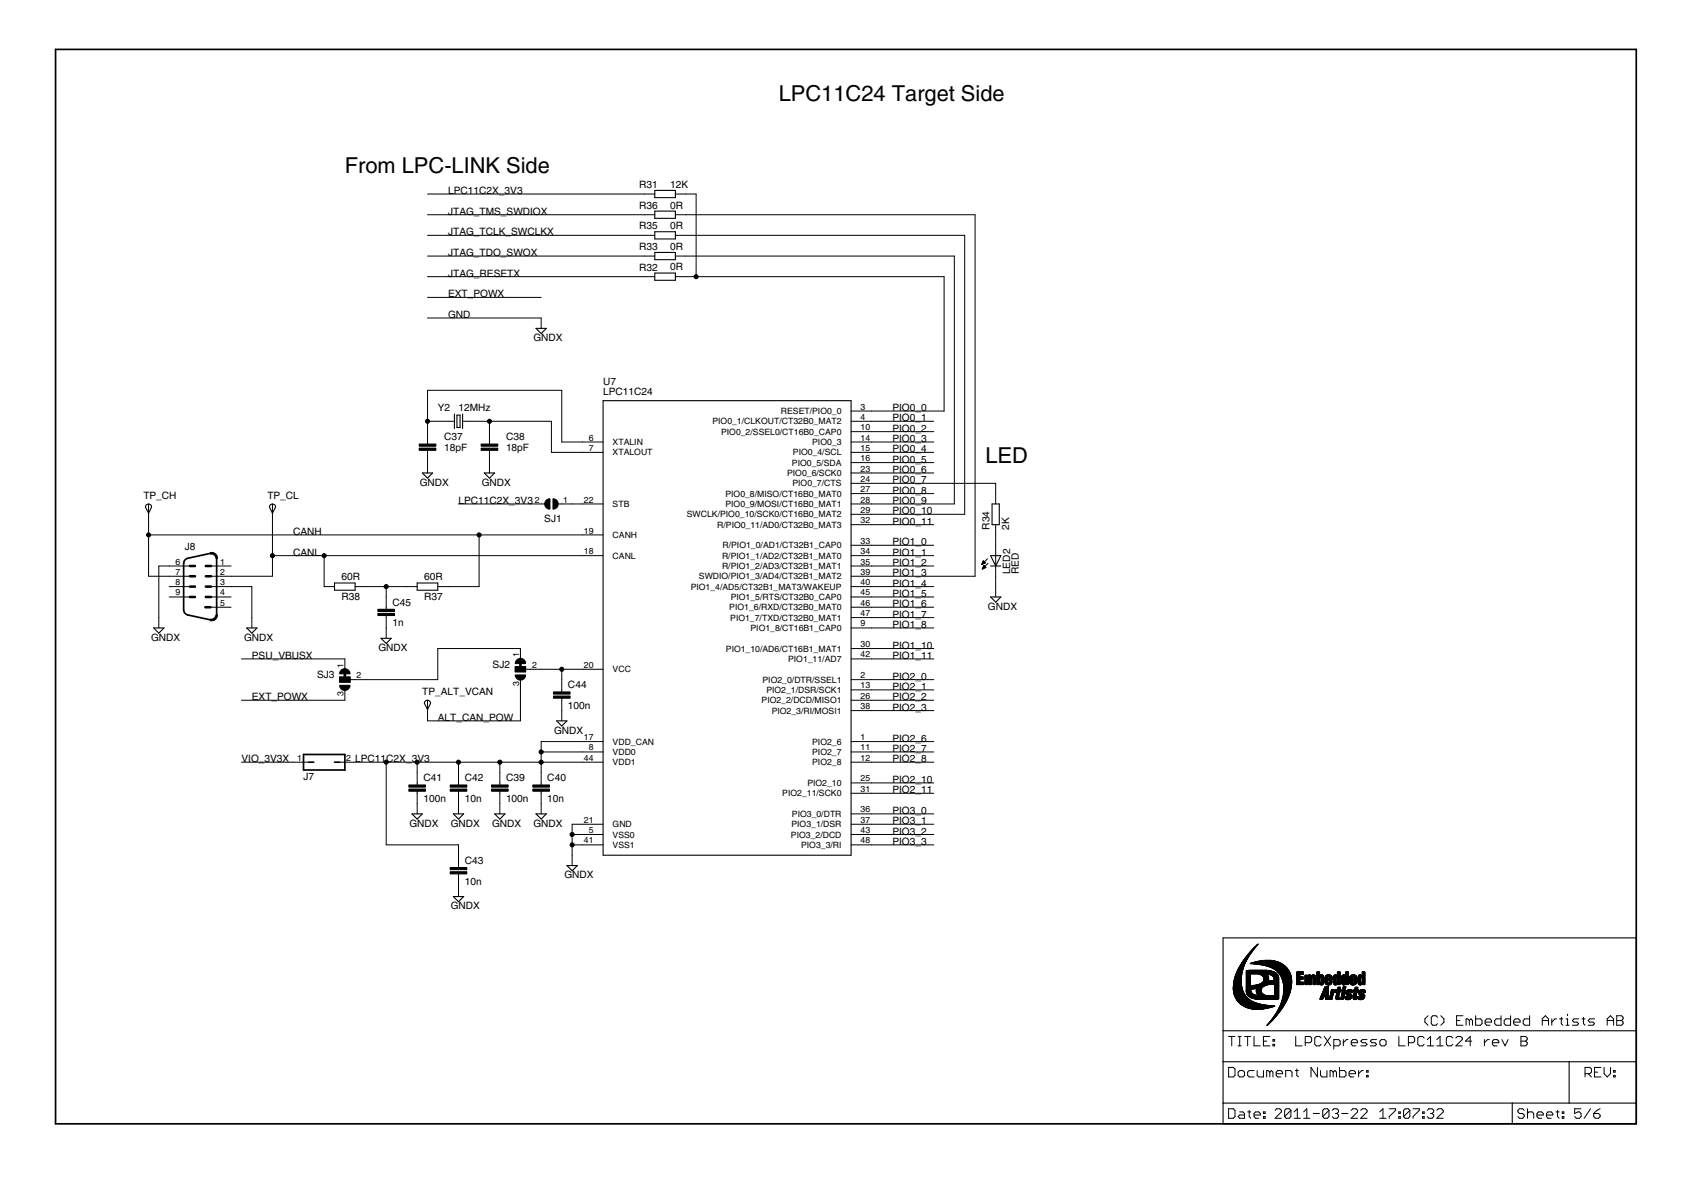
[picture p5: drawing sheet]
<svg xmlns="http://www.w3.org/2000/svg" width="297mm" height="210mm" viewBox="0 0 297 210" stroke-linecap="round" stroke-linejoin="round" font-family="sans-serif">
<defs><g id="words">
<g font-size="4.4">
<text x="136.8" y="17.8">LPC11C24 Target Side</text>
<text x="60.6" y="30.5">From LPC-LINK Side</text>
<text x="173.1" y="81.3">LED</text>
</g>
<g font-size="2.1">
<text x="78.7" y="34.1">LPC11C2X_3V3</text>
<text x="112.3" y="33">R31</text>
<text x="117.7" y="33">12K</text>
<text x="78.7" y="41.3">JTAG_TCLK_SWCLKX</text>
<text x="78.7" y="37.7">JTAG_TMS_SWDIOX</text>
<text x="112.3" y="40.3">R35</text>
<text x="112.3" y="36.6">R36</text>
<text x="117.7" y="40.3">0R</text>
<text x="117.7" y="36.6">0R</text>
<text x="78.7" y="45">JTAG_TDO_SWOX</text>
<text x="112.3" y="47.5">R32</text>
<text x="112.3" y="43.9">R33</text>
<text x="117.7" y="47.5">0R</text>
<text x="117.7" y="43.9">0R</text>
<text x="78.7" y="48.6">JTAG_RESETX</text>
<text x="78.7" y="52.2">EXT_POWX</text>
<text x="78.7" y="55.9">GND</text>
<text x="93.7" y="59.9">GNDX</text>
<text x="105.9" y="69.5">LPC11C24</text>
<text x="105.9" y="67.7">U7</text>
<text x="76.9" y="72.2">Y2</text>
<text x="78" y="77.4">C37</text>
<text x="80.5" y="72.2">12MHz</text>
<text x="88.9" y="77.4">C38</text>
<text x="156.8" y="77.6">PIO0_3</text>
<text x="156.8" y="75.8">PIO0_2</text>
<text x="156.8" y="74">PIO0_1</text>
<text x="156.8" y="72.2">PIO0_0</text>
<text x="78" y="79.2">18pF</text>
<text x="88.9" y="79.2">18pF</text>
<text x="156.8" y="83.1">PIO0_6</text>
<text x="156.8" y="79.4">PIO0_4</text>
<text x="156.8" y="81.3">PIO0_5</text>
<text x="25.2" y="87.6">TP_CH</text>
<text x="47" y="87.6">TP_CL</text>
<text x="73.7" y="85.3">GNDX</text>
<text x="80.5" y="88.5">LPC11C2X_3V3</text>
<text x="84.6" y="85.3">GNDX</text>
<text x="156.8" y="84.9">PIO0_7</text>
<text x="156.8" y="86.7">PIO0_8</text>
<text x="156.8" y="88.5">PIO0_9</text>
<text x="51.5" y="94">CANH</text>
<text x="95.6" y="91.6">SJ1</text>
<text x="156.8" y="90.3">PIO0_10</text>
<text x="156.8" y="92.2">PIO0_11</text>
<text x="156.8" y="95.8">PIO1_0</text>
<text x="173.8" y="93.1" transform="rotate(-90 173.8 93.1)">R34</text>
<text x="177.3" y="93.1" transform="rotate(-90 177.3 93.1)">2K</text>
<text x="32.4" y="96.7">J8</text>
<text x="51.5" y="97.6">CANL</text>
<text x="60" y="102">60R</text>
<text x="74.5" y="102">60R</text>
<text x="156.8" y="97.6">PIO1_1</text>
<text x="156.8" y="99.4">PIO1_2</text>
<text x="156.8" y="101.2">PIO1_3</text>
<text x="177.4" y="100.9" transform="rotate(-90 177.4 100.9)">LED2</text>
<text x="179" y="100.9" transform="rotate(-90 179 100.9)">RED</text>
<text x="60" y="105.4">R38</text>
<text x="68.9" y="106.4">C45</text>
<text x="74.5" y="105.4">R37</text>
<text x="156.8" y="103">PIO1_4</text>
<text x="156.8" y="104.9">PIO1_5</text>
<text x="156.8" y="106.7">PIO1_6</text>
<text x="173.5" y="107.1">GNDX</text>
<text x="26.5" y="112.6">GNDX</text>
<text x="42.9" y="112.6">GNDX</text>
<text x="68.9" y="110">1n</text>
<text x="156.8" y="108.5">PIO1_7</text>
<text x="156.8" y="110.3">PIO1_8</text>
<text x="156.8" y="113.9">PIO1_10</text>
<text x="44.2" y="115.7">PSU_VBUSX</text>
<text x="55.7" y="119.1">SJ3</text>
<text x="66.5" y="114.4">GNDX</text>
<text x="86.5" y="117.3">SJ2</text>
<text x="156.8" y="115.7">PIO1_11</text>
<text x="156.8" y="119.4">PIO2_0</text>
<text x="44.2" y="123">EXT_POWX</text>
<text x="74.2" y="122.1">TP_ALT_VCAN</text>
<text x="99.8" y="124.5">100n</text>
<text x="99.8" y="120.9">C44</text>
<text x="156.8" y="121.2">PIO2_1</text>
<text x="156.8" y="123">PIO2_2</text>
<text x="156.8" y="124.8">PIO2_3</text>
<text x="76.9" y="126.6">ALT_CAN_POW</text>
<text x="97.3" y="128.9">GNDX</text>
<text x="156.8" y="130.3">PIO2_6</text>
<text x="42.4" y="133.9">VIO_3V3X</text>
<text x="53.3" y="137">J7</text>
<text x="62.4" y="133.9">LPC11</text>
<text x="67.8" y="133.9">C2X_3V3</text>
<text x="74.4" y="137.2">C41</text>
<text x="81.6" y="137.2">C42</text>
<text x="88.9" y="137.2">C39</text>
<text x="96.1" y="137.2">C40</text>
<text x="156.8" y="132.1">PIO2_7</text>
<text x="156.8" y="133.9">PIO2_8</text>
<text x="156.8" y="137.5">PIO2_10</text>
<text x="74.4" y="140.9">100n</text>
<text x="81.6" y="140.9">10n</text>
<text x="88.9" y="140.9">100n</text>
<text x="96.1" y="140.9">10n</text>
<text x="156.8" y="139.3">PIO2_11</text>
<text x="156.8" y="143">PIO3_0</text>
<text x="71.9" y="145.2">GNDX</text>
<text x="79.2" y="145.2">GNDX</text>
<text x="86.4" y="145.2">GNDX</text>
<text x="93.7" y="145.2">GNDX</text>
<text x="156.8" y="144.8">PIO3_1</text>
<text x="156.8" y="146.6">PIO3_2</text>
<text x="156.8" y="148.4">PIO3_3</text>
<text x="81.6" y="155.4">10n</text>
<text x="81.6" y="151.8">C43</text>
<text x="99.1" y="154.3">GNDX</text>
<text x="79.2" y="159.7">GNDX</text>
</g>
<g font-size="1.8">
<text x="151.2" y="71.9">3</text>
<text x="103.4" y="77.4">6</text>
<text x="125.1" y="74.5">PIO0_1/CLKOUT/CT32B0_MAT2</text>
<text x="126.7" y="76.4">PIO0_2/SSEL0/CT16B0_CAP0</text>
<text x="137.2" y="72.7">RESET/PIO0_0</text>
<text x="151.2" y="73.8">4</text>
<text x="151.2" y="75.6">10</text>
<text x="151.2" y="77.4">14</text>
<text x="103.4" y="79.2">7</text>
<text x="107.6" y="78.2">XTALIN</text>
<text x="107.6" y="80">XTALOUT</text>
<text x="138.3" y="83.6">PIO0_6/SCK0</text>
<text x="139.1" y="81.8">PIO0_5/SDA</text>
<text x="139.3" y="80">PIO0_4/SCL</text>
<text x="142.7" y="78.2">PIO0_3</text>
<text x="151.2" y="79.2">15</text>
<text x="151.2" y="81">16</text>
<text x="151.2" y="82.8">23</text>
<text x="94" y="88.3">2</text>
<text x="98.9" y="88.3">1</text>
<text x="102.6" y="88.3">22</text>
<text x="107.6" y="89.1">STB</text>
<text x="127.4" y="87.2">PIO0_8/MISO/CT16B0_MAT0</text>
<text x="127.4" y="89.1">PIO0_9/MOSI/CT16B0_MAT1</text>
<text x="139.2" y="85.4">PIO0_7/CTS</text>
<text x="151.2" y="86.5">27</text>
<text x="151.2" y="88.3">28</text>
<text x="151.2" y="84.6">24</text>
<text x="102.6" y="93.7">19</text>
<text x="107.6" y="94.5">CANH</text>
<text x="120.7" y="90.9">SWCLK/PIO0_10/SCK0/CT16B0_MAT2</text>
<text x="126" y="92.7">R/PIO0_11/AD0/CT32B0_MAT3</text>
<text x="151.2" y="90.1">29</text>
<text x="151.2" y="91.9">32</text>
<text x="151.2" y="95.5">33</text>
<text x="30.8" y="99.2">6</text>
<text x="30.8" y="101">7</text>
<text x="38.6" y="99.2">1</text>
<text x="38.6" y="101">2</text>
<text x="102.6" y="97.3">18</text>
<text x="107.6" y="98.1">CANL</text>
<text x="122.8" y="101.8">SWDIO/PIO1_3/AD4/CT32B1_MAT2</text>
<text x="126.8" y="98.1">R/PIO1_1/AD2/CT32B1_MAT0</text>
<text x="126.8" y="99.9">R/PIO1_2/AD3/CT32B1_MAT1</text>
<text x="126.9" y="96.3">R/PIO1_0/AD1/CT32B1_CAP0</text>
<text x="151.2" y="101">39</text>
<text x="151.2" y="97.3">34</text>
<text x="151.2" y="99.2">35</text>
<text x="30.8" y="102.8">8</text>
<text x="30.8" y="104.6">9</text>
<text x="38.6" y="102.8">3</text>
<text x="38.6" y="104.6">4</text>
<text x="38.6" y="106.4">5</text>
<text x="121.3" y="103.6">PIO1_4/AD5/CT32B1_MAT3/WAKEUP</text>
<text x="128.1" y="107.2">PIO1_6/RXD/CT32B0_MAT0</text>
<text x="128.4" y="105.4">PIO1_5/RTS/CT32B0_CAP0</text>
<text x="151.2" y="102.8">40</text>
<text x="151.2" y="104.6">45</text>
<text x="151.2" y="106.4">46</text>
<text x="128.3" y="109">PIO1_7/TXD/CT32B0_MAT1</text>
<text x="131.8" y="110.8">PIO1_8/CT16B1_CAP0</text>
<text x="151.2" y="108.2">47</text>
<text x="151.2" y="110">9</text>
<text x="151.2" y="113.7">30</text>
<text x="60.3" y="117.3" transform="rotate(-90 60.3 117.3)">1</text>
<text x="62.6" y="119.1">2</text>
<text x="91.2" y="115.5" transform="rotate(-90 91.2 115.5)">1</text>
<text x="93.5" y="117.3">2</text>
<text x="102.6" y="117.3">20</text>
<text x="107.6" y="118.1">VCC</text>
<text x="127.5" y="114.5">PIO1_10/AD6/CT16B1_MAT1</text>
<text x="133.9" y="119.9">PIO2_0/DTR/SSEL1</text>
<text x="138.4" y="116.3">PIO1_11/AD7</text>
<text x="151.2" y="115.5">42</text>
<text x="151.2" y="119.1">2</text>
<text x="60.3" y="122.3" transform="rotate(-90 60.3 122.3)">3</text>
<text x="91.2" y="120.5" transform="rotate(-90 91.2 120.5)">3</text>
<text x="133.8" y="123.5">PIO2_2/DCD/MISO1</text>
<text x="134.6" y="121.7">PIO2_1/DSR/SCK1</text>
<text x="135.6" y="125.3">PIO2_3/RI/MOSI1</text>
<text x="151.2" y="120.9">13</text>
<text x="151.2" y="122.7">26</text>
<text x="151.2" y="124.6">38</text>
<text x="102.6" y="130">17</text>
<text x="103.4" y="131.8">8</text>
<text x="107.6" y="130.8">VDD_CAN</text>
<text x="142.7" y="130.8">PIO2_6</text>
<text x="151.2" y="130">1</text>
<text x="151.2" y="131.8">11</text>
<text x="52.2" y="133.6">1</text>
<text x="60.8" y="133.6">2</text>
<text x="102.6" y="133.6">44</text>
<text x="107.6" y="134.4">VDD1</text>
<text x="107.6" y="132.6">VDD0</text>
<text x="142.7" y="132.6">PIO2_7</text>
<text x="142.7" y="134.4">PIO2_8</text>
<text x="151.2" y="133.6">12</text>
<text x="151.2" y="137.3">25</text>
<text x="137.4" y="139.9">PIO2_11/SCK0</text>
<text x="139.1" y="143.5">PIO3_0/DTR</text>
<text x="141.8" y="138.1">PIO2_10</text>
<text x="151.2" y="139.1">31</text>
<text x="151.2" y="142.7">36</text>
<text x="102.6" y="144.5">21</text>
<text x="102.6" y="148.1">41</text>
<text x="103.4" y="146.3">5</text>
<text x="107.6" y="145.3">GND</text>
<text x="107.6" y="148.9">VSS1</text>
<text x="107.6" y="147.1">VSS0</text>
<text x="138.9" y="147.1">PIO3_2/DCD</text>
<text x="139" y="145.3">PIO3_1/DSR</text>
<text x="140.7" y="148.9">PIO3_3/RI</text>
<text x="151.2" y="144.5">37</text>
<text x="151.2" y="146.3">43</text>
<text x="151.2" y="148.1">48</text>
</g>
</g></defs>
<g fill="#000" stroke="#000" stroke-width=".3">
<path d="M9.8 8.7v188.7zM9.8 8.7h277.6zM287.4 8.7v188.7zM32.3 99v8.1zM33 98.1l4-.9zM38.1 98.1v9.9zM33 108l4 .9zM53.3 132.5v2.8zM53.3 135.3h7.3zM54.2 133.9h.9zM58.8 133.9h.9zM60.6 132.5v2.8z"/>
<path d="M53.3 132.5h7.3zM9.8 197.4h277.6z"/>
</g>
<g fill="#000" stroke="#000" stroke-width=".19">
<path d="M115 34.7h3.6zM115 33.4v1.3zM115 38.4h3.6zM115 37.1v1.3zM115 33.4h3.6zM118.6 33.4v1.3zM115 37.1h3.6zM118.6 37.1v1.3zM94.1 57.7h1.9zM94.1 57.7l1 .9zM96 57.7l-.9 .9zM115 49.2h3.6z"/>
<path d="M115 48v1.2zM115 45.6h3.6zM115 44.3v1.3zM115 42h3.6zM115 40.7v1.3zM115 48h3.6zM118.6 48v1.2zM115 44.3h3.6zM118.6 44.3v1.3zM115 40.7h3.6zM118.6 40.7v1.3zM79.8 72.7v2.6z"/>
<path d="M80.3 72.9v2.2zM80.3 75.1h.5zM80.8 72.9v2.2zM80.3 72.9h.5zM81.3 72.7v2.6zM105.9 70.4v79.8zM105.9 70.4h43.6zM25.5 89.1l.6 1zM26.6 89.1l-.5 1zM47.3 89.1l.6 1zM48.4 89.1l-.5 1zM74.2 83.1h1.8z"/>
<path d="M74.2 83.1l.9 .9zM76 83.1l-.9 .9zM85.1 83.1h1.8zM85.1 83.1l.9 .9zM86.9 83.1l-.9 .9zM174.3 88.5v3.7zM174 97.6l.9 1.8zM174 99.4h.9zM174 97.6h.9zM175.5 88.5v3.7zM174.3 88.5h1.2zM174.3 92.2h1.2z"/>
<path d="M175.8 97.6l-.9 1.8zM174.9 99.4h.9zM174.9 97.6h.9zM27 110.3h1.8zM27 110.3l.9 .9zM28.8 110.3l-.9 .9zM43.3 110.3h1.8zM43.3 110.3l.9 .9zM45.1 110.3l-.9 .9zM58.8 103.7h3.6zM58.8 102.4v1.3zM58.8 102.4h3.6z"/>
<path d="M62.4 102.4v1.3zM66.9 112.1h1.8zM66.9 112.1l.9 .9zM68.7 112.1l-.9 .9zM73.3 103.7h3.6zM73.3 102.4v1.3zM73.3 102.4h3.6zM76.9 102.4v1.3zM174 104.9h1.8zM174 104.9l.9 .9zM175.8 104.9l-.9 .9zM74.5 123.5l.6 1.1z"/>
<path d="M75.6 123.5l-.5 1.1zM97.8 126.6h1.8zM97.8 126.6l.9 .9zM99.6 126.6l-.9 .9zM72.4 143h1.8zM72.4 143l.9 .9zM74.2 143l-.9 .9zM79.6 143h1.8zM79.6 157.5h1.8zM79.6 143l.9 .9zM79.6 157.5l.9 .9zM81.4 143l-.9 .9z"/>
<path d="M80.5 158.4l.9-.9zM86.9 143h1.8zM86.9 143l.9 .9zM88.7 143l-.9 .9zM94.1 143h1.9zM94.1 143l1 .9zM96 143l-.9 .9zM99.6 152h1.8zM99.6 152l.9 1zM101.4 152l-.9 1zM105.9 150.2h43.6zM149.5 70.4v79.8z"/>
<path d="M214.8 164.7h72.6zM287.4 164.7v16.4zM214.8 197.4h50.8zM214.8 193.8v3.6zM214.8 193.8h50.8zM214.8 186.5v7.3zM214.8 181.1v5.4zM214.8 181.1h72.6zM214.8 164.7v16.4zM265.6 193.8v3.6zM265.6 193.8h10zM265.6 197.4h21.8z"/>
<path d="M275.6 186.5v7.3zM214.8 186.5h60.8zM275.6 193.8h11.8zM275.6 186.5h11.8zM287.4 186.5v7.3zM287.4 193.8v3.6zM287.4 181.1v5.4z"/>
</g>
<g fill="#000" stroke="#000" stroke-width=".18">
<path d="M75.1 34.1h38.1zM75.1 37.7h38.1zM113.2 34.1h1.8zM113.2 37.7h1.8zM118.6 34.1h1.9zM118.6 37.7h1.9zM120.5 34.1h1.8zM120.5 37.7h50.8zM122.3 34.1v14.5zM171.3 37.7v63.5zM75.1 48.6h38.1zM75.1 45h38.1z"/>
<path d="M75.1 41.3h38.1zM75.1 52.2h20zM75.1 55.9h20zM95.1 55.9v1.8zM113.2 48.6h1.8zM113.2 45h1.8zM113.2 41.3h1.8zM118.6 48.6h1.9zM118.6 45h1.9zM118.6 41.3h1.9zM120.5 45h47.1zM120.5 41.3h49z"/>
<path d="M120.5 48.6h1.8zM122.3 48.6h43.5zM165.8 48.6v23.6zM167.6 45v43.5zM169.5 41.3v49zM75.1 75.8v1.8zM75.1 77.6v.4zM75.1 79.1v.4zM75.1 74v1.8zM75.1 68.6v5.4zM78.7 74h1.1zM75.1 74h3.6z"/>
<path d="M81.3 74h1.1zM82.4 74h3.6zM86 75.8v1.8zM86 77.6v.4zM86 79.1v.4zM86 74v1.8zM96.9 74v5.5zM86 74h10.9zM98.7 68.6v9zM75.1 68.6h23.6zM102.3 77.6h3.6zM102.3 79.5h3.6z"/>
<path d="M98.7 77.6h3.6zM96.9 79.5h5.4zM149.5 74h3.6zM149.5 75.8h3.6zM149.5 77.6h3.6zM149.5 79.5h3.6zM149.5 72.2h3.6zM153.1 77.6h10.9zM153.1 74h10.9zM153.1 72.2h12.7zM153.1 75.8h10.9zM153.1 79.5h10.9z"/>
<path d="M26.1 88.5v1.8zM26.1 90.3v3.7zM27.9 99.4v9.1zM29.7 99.4h3.7zM27.9 99.4h1.8zM37 99.4h3.6zM47.9 88.5v1.8zM47.9 90.3v7.3zM47.9 97.6h9zM75.1 79.5v1.8zM75.1 81.3v1.8zM26.1 94h58.1z"/>
<path d="M86 79.5v1.8zM86 81.3v1.8zM93.2 88.5h1.9zM80.5 88.5h12.7zM95.1 88.5h.6zM98 88.5h.7zM98.7 88.5h1.8zM100.5 88.5h1.8zM102.3 88.5h3.6zM102.3 97.6h3.6zM102.3 94h3.6zM84.2 94h18.1z"/>
<path d="M56.9 97.6h45.4zM149.5 81.3h3.6zM149.5 83.1h3.6zM149.5 86.7h3.6zM149.5 88.5h3.6zM149.5 84.9h3.6zM149.5 90.3h3.6zM149.5 92.2h3.6zM149.5 97.6h3.6zM149.5 95.8h3.6zM149.5 99.4h3.6zM153.1 84.9h21.8z"/>
<path d="M153.1 83.1h10.9zM153.1 81.3h10.9zM153.1 86.7h10.9zM153.1 92.2h10.9zM153.1 95.8h10.9zM153.1 97.6h10.9zM153.1 99.4h10.9zM153.1 88.5h14.5zM153.1 90.3h16.4zM172.7 98.5l-.2 .6zM172.5 99h.2zM172.5 99h.4z"/>
<path d="M172.8 99.3l-.2 .6zM172.6 98.9h.5zM172.6 99.9h.1zM172.6 98.8h.4zM172.6 99.8h.3zM172.6 98.7h.4zM172.7 99.7h.4zM172.7 98.6h.2zM172.7 98.5l.4 .4zM172.7 99.6h.4zM172.7 99.5h.3zM172.8 99.4h.1z"/>
<path d="M172.8 99.3l.4 .4zM172.5 99.1l.6-.2zM172.6 99.9l.6-.2zM173.5 98.1l-1 1zM173.5 99l-.9 .9zM174.9 86.7v1.8zM174.9 92.2v1.8zM174.9 95.8v1.8zM174.9 97.6v1.8zM174.9 84.9v1.8zM174.9 94v1.8zM26.1 94v7.2z"/>
<path d="M27.9 108.5v1.8zM29.7 101.2h3.7zM29.7 103h3.7zM29.7 104.9h3.7zM26.1 101.2h3.6zM37 101.2h3.6zM37 103h3.6zM37 104.9h3.6zM37 106.7h3.6zM40.6 103h3.6zM40.6 101.2h7.3zM44.2 108.5v1.8z"/>
<path d="M44.2 103v5.5zM47.9 97.6v3.6zM56.9 103h1.9zM56.9 97.6v5.4zM59.7 119.8h1.8zM59.7 118.9v.9zM60.6 115.7v1.9zM42.4 115.7h18.2zM61.5 119.4v.4zM61.5 118.9v.5zM59.7 118.9h1.8zM61.5 119.4h.9z"/>
<path d="M62.4 103h1.8zM62.4 119.4h1.8zM64.2 119.4h12.7zM67.8 104.9v1.8zM67.8 108.5v1.8zM67.8 106.7v.3zM67.8 108.1v.4zM67.8 110.3v1.8zM67.8 103v1.9zM64.2 103h3.6zM67.8 103h3.7zM71.5 103h1.8z"/>
<path d="M76.9 113.9v5.5zM76.9 113.9h14.5zM76.9 103h1.8zM78.7 103h5.5zM84.2 94v9zM90.5 118h1.8zM90.5 117.1v.9zM91.4 113.9v1.8zM92.3 117.6v.4zM92.3 117.1v.5zM90.5 117.1h1.8zM92.3 117.6h.9z"/>
<path d="M93.2 117.6h1.9zM95.1 117.6h3.6zM98.7 119.4v1.8zM98.7 117.6h3.6zM98.7 117.6v1.8zM102.3 117.6h3.6zM149.5 103h3.6zM149.5 104.9h3.6zM149.5 106.7h3.6zM149.5 108.5h3.6zM149.5 110.3h3.6zM149.5 113.9h3.6z"/>
<path d="M149.5 115.7h3.6zM149.5 119.4h3.6zM149.5 101.2h3.6zM153.1 103h10.9zM153.1 104.9h10.9zM153.1 106.7h10.9zM153.1 108.5h10.9zM153.1 110.3h10.9zM153.1 113.9h10.9zM153.1 115.7h10.9zM153.1 119.4h10.9zM153.1 101.2h18.2z"/>
<path d="M174.9 99.4v1.8zM174.9 103v1.9zM174.9 101.2v1.8zM51.5 133.9h1.8zM42.4 133.9h9.1zM53.3 133.9h.9zM59.7 133.9h.9zM60.6 121.2v1.8zM42.4 123h18.2zM60.6 133.9h1.8zM62.4 133.9h5.4zM73.3 135.7v1.8z"/>
<path d="M73.3 137.5v.4zM73.3 139v.3zM67.8 133.9h5.5zM73.3 133.9v1.8zM75.1 123v1.8zM75.1 124.8v1.8zM80.5 135.7v1.8zM80.5 137.5v.4zM80.5 139v.3zM73.3 133.9h7.2zM80.5 133.9v1.8zM87.8 135.7v1.8z"/>
<path d="M87.8 137.5v.4zM87.8 139v.3zM87.8 133.9v1.8zM80.5 133.9h7.3zM91.4 119.4v1.8zM91.4 121.2v5.4zM75.1 126.6h16.3zM95.1 135.7v1.8zM95.1 137.5v.4zM95.1 139v.3zM95.1 133.9v1.8zM87.8 133.9h7.3z"/>
<path d="M95.1 133.9h7.2zM95.1 130.3v1.8zM95.1 132.1v1.8zM98.7 123v1.8zM98.7 121.2v.3zM98.7 122.6v.4zM98.7 124.8v1.8zM102.3 130.3h3.6zM102.3 133.9h3.6zM102.3 132.1h3.6zM95.1 130.3h7.2zM95.1 132.1h7.2z"/>
<path d="M149.5 121.2h3.6zM149.5 123h3.6zM149.5 124.8h3.6zM149.5 130.3h3.6zM149.5 132.1h3.6zM149.5 133.9h3.6zM149.5 137.5h3.6zM149.5 139.3h3.6zM153.1 121.2h10.9zM153.1 123h10.9zM153.1 124.8h10.9zM153.1 130.3h10.9z"/>
<path d="M153.1 132.1h10.9zM153.1 133.9h10.9zM153.1 137.5h10.9zM153.1 139.3h10.9zM67.8 133.9v14.5zM73.3 139.3v1.8zM73.3 141.1v1.9zM80.5 139.3v1.8zM80.5 141.1v1.9zM80.5 150.2v1.8zM80.5 153.8v1.9zM80.5 152v.4z"/>
<path d="M80.5 153.5v.3zM80.5 155.7v1.8zM80.5 148.4v1.8zM67.8 148.4h12.7zM87.8 139.3v1.8zM87.8 141.1v1.9zM95.1 139.3v1.8zM95.1 141.1v1.9zM100.5 150.2v1.8zM100.5 144.8v1.8zM100.5 146.6v1.8zM100.5 148.4v1.8z"/>
<path d="M100.5 144.8h1.8zM102.3 144.8h3.6zM102.3 148.4h3.6zM102.3 146.6h3.6zM100.5 146.6h1.8zM100.5 148.4h1.8zM149.5 143h3.6zM149.5 144.8h3.6zM149.5 146.6h3.6zM149.5 148.4h3.6zM153.1 143h10.9zM153.1 144.8h10.9z"/>
<path d="M153.1 146.6h10.9zM153.1 148.4h10.9zM250.3 179v.5zM250.3 179l.5-.6zM251.4 178.7v1.1zM251.4 179.8l.3 .3zM251.7 178.4l-.3 .3zM251.7 178.4h.5zM252.2 178.4l.3 .3zM253.6 179v.5zM253.1 178.4l.5 .6zM255.9 178.4v1.7z"/>
<path d="M255.9 179.3h.5zM255.9 178.4h1.1zM257.5 179h.3zM257.8 179l.3 .3zM258.1 179.3v.8zM258.4 179l-.3 .3zM258.4 179l.3 .3zM258.7 179.3v.8zM259.2 178.4v1.7zM259.2 179h.9zM260.3 179.3v.5zM260.1 179l.2 .3z"/>
<path d="M260.9 179.3v.5zM261.2 179l-.3 .3zM261.2 179h.5zM261.7 179l.3 .3zM262 179.3v.2zM260.9 179.5h1.1zM262.6 179.3v.5zM262.8 179l-.2 .3zM262.8 179h.9zM263.7 178.4v1.7zM264.2 179.3v.5zM264.5 179l-.3 .3z"/>
<path d="M264.5 179h.8zM265.3 178.4v1.7zM265.9 179.3v.5zM266.2 179l-.3 .3zM266.2 179h.5zM266.7 179l.3 .3zM267 179.3v.2zM265.9 179.5h1.1zM267.6 179.3v.5zM267.8 179l-.2 .3zM267.8 179h.9zM268.7 178.4v1.7z"/>
<path d="M270.9 179l.6-.6zM270.9 179.3h1.1zM271.5 178.4l.5 .6zM272 179v1.1zM273.1 179l-.5 .5zM273.1 179h.3zM274 179h.5zM274.3 178.7v1.1zM274.3 179.8l.2 .3zM275.1 179h.3zM275.4 179v1.1zM275.4 178.1v.3z"/>
<path d="M276.5 179l-.3 .3zM276.2 179.3l.3 .2zM276.5 179h.8zM276.5 179.5h.5zM277 179.5l.3 .3zM277.9 179h.5zM278.2 178.7v1.1zM278.2 179.8l.2 .3zM279.3 179l-.3 .3zM279 179.3l.3 .2zM279.3 179h.8zM279.3 179.5h.5z"/>
<path d="M279.8 179.5l.3 .3zM282.3 179l.6-.6zM282.3 179.3h1.1zM282.9 178.4l.5 .6zM283.4 179v1.1zM284 178.4h.8zM284 179.3h.8zM284.8 178.4l.3 .3zM284.8 179.3l.3 .2zM285.1 178.7v.3zM285.1 179l-.3 .3zM285.1 179.5v.3z"/>
<path d="M285.1 179.8l-.3 .3zM215.8 194.8v1.6zM215.8 196.4h.8zM215.8 182.1h1.1zM215.8 187.5v1.7zM215.8 189.2h.8zM216.4 182.1v1.6zM216.6 196.4l.3-.3zM215.8 194.8h.8zM216.6 189.2l.3-.3zM215.8 187.5h.8zM216.9 195v1.1z"/>
<path d="M216.6 194.8l.3 .2zM216.9 187.8v1.1zM216.6 187.5l.3 .3zM217.8 195.9l-.3 .2zM217.5 183.7h.5zM217.5 182.1h.5zM217.5 188.3v.6zM217.5 188.9l.3 .3zM217.8 195.3h.5zM217.5 196.1l.3 .3zM217.8 195.9h.8zM217.8 182.1v1.6z"/>
<path d="M217.8 189.2h.5zM217.8 188l-.3 .3zM218.3 195.3l.3 .3zM218.3 189.2l.3-.3zM217.8 188h.5zM218.6 195.6v.8zM217.8 196.4h.8zM218.6 182.1h1.1zM218.6 188.3v.6zM218.3 188l.3 .3zM219.2 195.3h.5zM219.2 182.1v1.6z"/>
<path d="M219.2 188.3v.6zM219.2 188.9l.2 .3zM219.4 195v1.1zM219.4 196.1l.3 .3zM219.4 188l-.2 .3zM219.4 189.2h.9zM220.3 195.6v.5zM220.3 195.6l.3-.3zM220.3 182.1v1.6zM220.3 183.7h1.1zM219.4 188h.9zM220.3 196.1l.3 .3z"/>
<path d="M220.6 195.3h.5zM220.8 188v.9zM220.8 188.9l.3 .3zM220.6 196.4h.5zM221.1 195.3l.3 .3zM221.1 189.2h.8zM221.4 195.6v.3zM220.3 195.9h1.1zM221.9 195.3h.3zM221.9 195.3v.3zM221.9 196.1h.3zM221.9 196.1v.3z"/>
<path d="M221.9 182.1v1.6zM221.9 183.7h1.2zM221.9 182.9h.6zM221.9 188v1.2zM222.2 195.3v.3zM221.9 195.6h.3zM222.2 196.1v.3zM221.9 196.4h.3zM222.5 188v1.2zM222.5 188h.3zM222.8 188l.3 .3zM221.9 182.1h1.2z"/>
<path d="M223.1 188.3v.9zM223.1 188.3l.2-.3zM223.3 188l.3 .3zM223.6 182.6h.3zM223.6 182.6v.3zM223.6 183.4h.3zM223.6 183.4v.3zM223.6 188.3v.9zM223.9 182.6v.3zM223.6 182.9h.3zM223.9 183.4v.3zM223.6 183.7h.3z"/>
<path d="M225.1 195.3l-1.1 1.1zM224.2 188.3v.6zM224.2 188.3l.3-.3zM224.3 194.8l-.3 .2zM224.2 188.9l.3 .3zM224.5 188h.5zM224.3 194.8h.5zM224.5 189.2h.5zM225 188l.3 .3zM224 196.4h1.1zM225.1 195v.3zM224.8 194.8l.3 .2z"/>
<path d="M225.3 188.3v.3zM224.2 188.6h1.1zM225.7 195v1.1zM225.7 195l.2-.2zM225.7 196.1l1.1-1.1zM225.8 188v1.2zM225.8 188h.9zM225.9 194.8h.6zM225.7 196.1l.2 .3zM226.5 194.8l.3 .2zM225.9 196.4h.6zM226.7 188l.2 .3z"/>
<path d="M226.8 195v1.1zM226.8 196.1l-.3 .3zM226.9 188.3v.9zM227.3 195.3l.6-.5zM227.3 196.4h1.1zM227.5 188h.6zM227.6 182.1v1.6zM227.6 183.7h1.1zM227.8 187.8v1.1zM227.8 188.9l.3 .3zM227.9 194.8v1.6zM229 195.3l.6-.5z"/>
<path d="M229 196.4h1.1zM229.3 182.1v1.6zM229.3 182.1h.8zM229.6 194.8v1.6zM230.1 182.1l.3 .2zM229.3 183.2h.8zM230.3 187.5v1.7zM230.3 187.5l1.1 1.7zM230.4 182.3v.6zM230.4 182.9l-.3 .3zM230.7 195.6h1.1zM230.9 182.3v1.1z"/>
<path d="M230.9 183.4l.3 .3zM231.2 182.1l-.3 .2zM231.2 183.7h.6zM231.4 187.5v1.7zM231.2 182.1h.6zM231.8 183.7l.3-.3zM232 188v.9zM232 188.9l.2 .3zM231.8 182.1l.3 .2zM232.2 189.2h.9zM232.3 195v1.1zM232.3 195l.3-.2z"/>
<path d="M232.3 196.1l1.1-1.1zM232.6 194.8h.6zM232.3 196.1l.3 .3zM232.6 182.1l1.1 1.6zM233.1 188v1.2zM233.2 194.8l.2 .2zM232.6 196.4h.6zM233.4 195v1.1zM233.4 196.1l-.2 .3zM233.6 188v1.2zM233.6 188h.3zM233.7 182.1l-1.1 1.6z"/>
<path d="M233.9 188l.3 .3zM234 195l.3-.2zM234.2 188.3v.9zM234.2 188.3l.3-.3zM234.3 194.8h.5zM234 196.1l.3 .3zM234.3 182.6v1.7zM234.3 182.6h.8zM234.5 188l.3 .3zM234.8 188.3v.9zM234.8 194.8l.3 .2zM234.6 195.6h.2z"/>
<path d="M234.8 195.6l.3 .3zM234.3 196.4h.5zM235.1 195v.3zM235.1 195.3l-.3 .3zM235.1 195.9v.2zM235.1 196.1l-.3 .3zM235.1 182.6l.3 .3zM234.3 183.7h.8zM235.3 187.5v1.7zM235.3 189.2h.9zM235.4 182.9v.5zM235.4 183.4l-.3 .3z"/>
<path d="M235.7 195.6h1.1zM236 182.6v1.1zM236 183.2l.5-.6zM236.2 189.2l.2-.3zM235.3 188h.9zM236.4 188.3v.6zM236.2 188l.2 .3zM236.5 182.6h.3zM237 188.3v.6zM237 188.3l.3-.3zM237 188.9l.3 .3zM237.3 188h.5z"/>
<path d="M237.3 196.4l1.2-1.1zM237.4 182.9v.5zM237.4 182.9l.2-.3zM237.3 195l.3-.2zM237.4 183.4l.2 .3zM237.6 182.6h.6zM237.3 189.2h.5zM237.8 188l.3 .3zM238.1 188.3v.3zM237 188.6h1.1zM237.6 194.8h.6zM237.6 183.7h.6z"/>
<path d="M238.2 182.6l.3 .3zM237.3 196.4h1.2zM238.5 195v.3zM238.2 194.8l.3 .2zM238.5 182.9v.3zM237.4 183.2h1.1zM238.7 188v1.2zM238.7 188.6l.5-.6zM239 196.4l1.1-1.1zM239 183.7h.9zM239 182.9l.3-.3zM239.2 188h.3z"/>
<path d="M239 195l.3-.2zM239 182.9l.3 .3zM239.3 182.6h.8zM239.3 194.8h.6zM240.1 183.4l-.2 .3zM239.3 183.2h.6zM240.1 188h.2zM240.1 188v.3zM240.1 188.9h.2zM240.1 188.9v.3zM239 196.4h1.1zM240.1 195v.3z"/>
<path d="M239.9 194.8l.2 .2zM239.9 183.2l.2 .2zM240.3 188v.3zM240.1 188.3h.2zM240.3 188.9v.3zM240.1 189.2h.2zM240.7 183.7h.8zM240.7 182.9l.3-.3zM240.7 182.9l.3 .3zM241 182.6h.8zM241.5 183.7l.3-.3zM241 183.2h.5z"/>
<path d="M241.5 183.2l.3 .2zM242.4 195.3l.5-.5zM242.4 196.4h1.1zM242.4 182.9v.5zM242.4 183.4l.3 .3zM242.7 183.7h.5zM242.7 182.6l-.3 .3zM242.9 194.8v1.6zM243.5 183.4l-.3 .3zM242.7 182.6h.5zM243.5 182.9v.5zM243.2 182.6l.3 .3z"/>
<path d="M244 194.8h1.2zM244 196.1v.3zM245.2 194.8v.2zM244 196.1l1.2-1.1zM245.7 195.3h.3zM245.7 195.3v.3zM245.7 196.1h.3zM245.7 196.1v.3zM245.7 182.1v1.6zM245.7 183.7h1.1zM246 195.3v.3zM245.7 195.6h.3z"/>
<path d="M246 196.1v.3zM245.7 196.4h.3zM246.5 195v1.1zM246.5 195l.3-.2zM246.5 196.1l1.1-1.1zM246.8 194.8h.6zM246.5 196.1l.3 .3zM247.4 194.8l.2 .2zM246.8 196.4h.6zM247.4 182.1v1.6zM247.4 182.1h.8zM247.6 195v1.1z"/>
<path d="M247.6 196.1l-.2 .3zM248.2 194.8h1.1zM248.2 196.1v.3zM248.2 182.1l.3 .2zM247.4 183.2h.8zM248.5 182.3v.6zM248.5 182.9l-.3 .3zM249 182.3v1.1zM249 183.4l.3 .3zM249.3 194.8v.2zM249.3 195l-1.1 1.1zM249 182.3l.3-.2z"/>
<path d="M249.3 183.7h.6zM249.9 195.3h.3zM249.9 195.3v.3zM249.9 196.1h.3zM249.9 196.1v.3zM249.3 182.1h.6zM249.9 183.7l.3-.3zM250.2 195.3v.3zM249.9 195.6h.3zM250.2 196.1v.3zM249.9 196.4h.3zM249.9 182.1l.3 .2z"/>
<path d="M250.7 195l.3-.2zM250.7 182.6l.6-.5zM250.7 183.7h1.1zM250.3 179.5l.5 .6zM251 194.8h.5zM250.7 196.1l.3 .3zM251.3 182.1v1.6zM251.5 194.8l.3 .2zM251.3 195.6h.2zM251.5 195.6l.3 .3zM251 196.4h.5zM251.7 180.1h.5z"/>
<path d="M251.8 195v.3zM251.5 195.6l.3-.3zM251.8 195.9v.2zM251.8 196.1l-.3 .3zM252.2 180.1l.3-.3zM252.4 196.4l1.1-1.1zM252.4 182.6l.6-.5zM252.4 183.7h1.1zM252.4 195l.3-.2zM253 182.1v1.6zM253.1 180.1l.5-.6zM252.7 194.8h.5z"/>
<path d="M252.4 196.4h1.1zM253.5 195v.3zM253.2 194.8l.3 .2zM254.1 182.3v1.1zM254.1 183.4l.2 .3zM254.1 182.3l.2-.2zM254.3 183.7h.6zM254.3 182.1h.6zM254.9 183.7l.3-.3zM254.9 182.1l.3 .2zM255.7 183.7l1.2-1.1zM255.9 180.1h1.1z"/>
<path d="M256 182.1l-.3 .2zM256 182.1h.6zM255.7 183.7h1.2zM256.9 182.3v.3zM256.6 182.1l.3 .2zM257.4 182.9h1.1zM257.5 179v1.1zM258.3 182.1v1.6zM257.4 182.9l.9-.8zM259.2 180.1h.9zM260.1 180.1l.2-.3zM260.8 182.6v1.1z"/>
<path d="M260.8 183.2l.5-.6zM260.9 179.8l.3 .3zM261.3 182.6h.3zM261.2 180.1h.5zM262.1 182.9v.5zM262.1 182.9l.3-.3zM262.1 183.4l.3 .3zM262.4 182.6h.6zM262.6 179.8l.2 .3zM262.4 183.7h.6zM263 182.6l.3 .3zM263.3 182.9v.3z"/>
<path d="M262.1 183.2h1.2zM262.8 180.1h.9zM263.8 182.6l.6 1.1zM264.9 182.6l-.5 1.1zM264.2 179.8l.3 .3zM264.5 180.1h.8zM265.9 179.8l.3 .3zM266.6 195v.3zM266.6 195.3l.3 .3zM266.2 180.1h.5zM266.9 194.8l-.3 .2zM266.9 195.6h.6z"/>
<path d="M266.6 196.1l.3 .3zM267.2 182.1v1.6zM267.2 182.1h.8zM267.2 182.9h.8zM266.9 194.8h.6zM267.5 195.6l.2 .3zM266.9 196.4h.6zM267.5 194.8l.2 .2zM267.7 195.9v.2zM267.7 196.1l-.2 .3zM267.6 179.8l.2 .3zM268 182.1l.3 .2z"/>
<path d="M268 182.9l.3 .3zM267.2 183.7h.8zM268.3 182.3v.3zM268.3 182.6l-.3 .3zM268.3 183.2v.2zM268.3 183.4l-.3 .3zM268.3 194.8v1.6zM268.3 195.6l.3-.3zM268.6 195.3h.5zM267.8 180.1h.9zM269.1 195.3l.3 .3zM269.4 195.6v.8z"/>
<path d="M270 195.6v.5zM270 195.6l.3-.3zM270 196.1l.3 .3zM270.3 195.3h.5zM270.3 196.4h.5zM270.8 195.3l.3 .3zM270.9 179v1.1zM271.1 195.6v.3zM270 195.9h1.1zM271.7 195.6v.5zM271.7 195.6l.2-.3zM271.7 196.1l.2 .3z"/>
<path d="M271.9 195.3h.6zM271.9 196.4h.6zM272.5 195.3l.3 .3zM272.6 179v1.1zM272.8 195.6v.3zM271.7 195.9h1.1zM273.3 195.3h.6zM273.6 195v1.1zM273.6 196.1l.3 .3zM274.4 195.3h.3zM274.4 195.3v.3zM274.4 196.1h.3z"/>
<path d="M274.4 196.1v.3zM274.7 195.3v.3zM274.4 195.6h.3zM274.7 196.1v.3zM274.4 196.4h.3zM275.1 180.1h.5zM276.2 180.1h.8zM276.6 194.8v.8zM276.6 195.6l.6-.3zM276.6 196.1l.3 .3zM277 180.1l.3-.3zM277.2 195.3h.3z"/>
<path d="M277.5 195.3l.2 .3zM276.9 196.4h.6zM276.6 194.8h1.1zM277.7 195.6v.5zM277.7 196.1l-.2 .3zM279.4 194.8l-1.1 1.6zM278.4 187.5v1.7zM278.4 187.5h.9zM279 188.6l.5 .6zM279 180.1h.8zM279.3 187.5l.2 .3zM278.4 188.6h.9z"/>
<path d="M279.5 187.8v.5zM279.5 188.3l-.2 .3zM279.8 180.1l.3-.3zM280 195.6v.5zM280 196.1l.2 .3zM280.1 187.5v1.7zM280.1 189.2h1.1zM280.1 188.3h.5zM280.2 196.4h.6zM280 195.6l.5-.6zM281.1 196.1l-.3 .3zM280 195.6h.8z"/>
<path d="M280.5 195l.6-.2zM281.1 195.9v.2zM280.8 195.6l.3 .3zM280.1 187.5h1.1zM281.8 187.5v1.1zM281.8 188.6l.5 .6zM282.3 189.2l.6-.6zM282.3 179v1.1zM282.9 187.5v1.1zM283.4 188h.3zM283.4 188v.3zM283.4 188.9h.3z"/>
<path d="M283.4 188.9v.3zM283.7 188v.3zM283.4 188.3h.3zM283.7 188.9v.3zM283.4 189.2h.3zM284 178.4v1.7zM284 180.1h.8z"/>
<path d="M36.9 97a1.04 1.04 0 0 1 1.3 1.1h-.3l-.3-.6-.6-.2z" fill-rule="evenodd"/>
<path d="M96 87.8l.6-.2v1.8a.91 .91 0 0 1-.9-.6 .91 .91 0 0 1 .3-1z" fill-rule="evenodd"/>
<path d="M97.1 87.6a.91 .91 0 0 1 1 .9 .91 .91 0 0 1-1 .9z" fill-rule="evenodd"/>
<path d="M37 108.7l.6-.1 .3-.6h.3a1.04 1.04 0 0 1-1.3 1z" fill-rule="evenodd"/>
<path d="M59.9 117.8a.92 .92 0 0 1 1-.3 .92 .92 0 0 1 .6 .9h-1.8z" fill-rule="evenodd"/>
<path d="M90.5 118.6h1.8a.91 .91 0 0 1-.9 .9 .91 .91 0 0 1-.9-.9z" fill-rule="evenodd"/>
<path d="M90.7 116a.91 .91 0 0 1 1.1-.3 .91 .91 0 0 1 .5 .9h-1.8z" fill-rule="evenodd"/>
<path d="M59.7 120.4h1.8a.91 .91 0 0 1-.9 .9 .91 .91 0 0 1-.9-.9z" fill-rule="evenodd"/>
<circle cx="122.3" cy="48.6" r=".36"/>
<circle cx="75.1" cy="74" r=".36"/>
<circle cx="86" cy="74" r=".36"/>
<circle cx="26.1" cy="94" r=".36"/>
<circle cx="47.9" cy="97.6" r=".36"/>
<circle cx="56.9" cy="97.6" r=".36"/>
<circle cx="84.2" cy="94" r=".36"/>
<circle cx="67.8" cy="103" r=".36"/>
<circle cx="98.7" cy="117.6" r=".36"/>
<circle cx="67.8" cy="133.9" r=".36"/>
<circle cx="73.3" cy="133.9" r=".36"/>
<circle cx="80.5" cy="133.9" r=".36"/>
<circle cx="87.8" cy="133.9" r=".36"/>
<circle cx="95.1" cy="132.1" r=".36"/>
<circle cx="95.1" cy="133.9" r=".36"/>
<circle cx="100.5" cy="148.4" r=".36"/>
<circle cx="100.5" cy="146.6" r=".36"/>
</g>
<g fill="#000" stroke="#000" stroke-width=".18">
<path d="M73.6 78.7h3v.4h-3zM73.6 78h3v.4h-3zM84.5 78.7h2.9v.4h-2.9zM84.5 78h2.9v.4h-2.9zM59.7 118.9h1.8v.9h-1.8zM66.4 107.7h2.9v.4h-2.9zM66.4 107h2.9v.4h-2.9zM90.5 117.1h1.8v.9h-1.8zM71.8 138.6h2.9v.4h-2.9zM71.8 137.9h2.9v.4h-2.9zM79.1 138.6h2.9v.4h-2.9zM79.1 137.9h2.9v.4h-2.9z"/>
<path d="M86.3 138.6h3v.4h-3zM86.3 137.9h3v.4h-3zM93.6 138.6h2.9v.4h-2.9zM93.6 137.9h2.9v.4h-2.9zM97.2 122.3h2.9v.3h-2.9zM97.2 121.5h2.9v.4h-2.9zM79.1 153.1h2.9v.4h-2.9zM79.1 152.4h2.9v.4h-2.9zM216.6 173.8l1.7 .1zM216.6 173.8h1.6zM216.6 173.7l1.6 .1zM216.6 173.7h1.6z"/>
<path d="M216.6 173.6l1.6 .1zM216.6 173.6h1.6zM216.6 173.5l1.6 .1zM216.6 173.5h1.6zM216.6 173.4l1.6 .1zM216.6 173.4h1.6zM216.6 173.4h1.5zM216.6 173.3l1.5 .1zM216.6 173.3h1.5zM216.6 173.2l1.5 .1zM216.6 173.2h1.5zM216.7 174l1.6 .1z"/>
<path d="M216.7 174h1.6zM216.7 173.9l1.6 .1zM216.7 173.9h1.6zM216.7 172.9h1.4zM216.7 172.8l1.4 .1zM216.7 172.8h1.4zM216.7 174.2h1.7zM216.7 174.1l1.7 .1zM216.7 174.1h1.6zM216.7 173.1l1.4 .1zM216.7 173.1h1.4zM216.7 173l1.4 .1z"/>
<path d="M216.7 173h1.4zM216.7 172.9l1.4 .1zM216.7 174.3l1.7 .1zM216.7 174.3h1.7zM216.7 174.2l1.7 .1zM216.7 172.7l1.4 .1zM216.7 172.7h1.4zM216.7 172.6l1.4 .1zM216.7 172.6h1.4zM216.7 172.5l1.4 .1zM216.7 174.5l1.9 .1zM216.7 174.5h1.8z"/>
<path d="M216.7 174.4l1.8 .1zM216.7 174.4h1.8zM216.7 172.5h1.4zM216.7 172.4l1.4 .1zM216.7 172.4h1.4zM216.7 172.3l1.4 .1zM216.8 174.6l1.8 .1zM216.8 174.6h1.8zM216.8 174.5l1.7 .1zM216.8 172.3h1.2zM216.8 172.2l1.2 .1zM216.8 172.2h1.2z"/>
<path d="M216.8 172.1l1.2 .1zM216.8 174.8h1.9zM216.8 174.7l1.9 .1zM216.8 174.7h1.9zM216.8 174.7h1.8zM216.8 172.1h1.2zM216.8 172l1.2 .1zM216.8 172h1.2zM216.9 174.8l1.9 .1zM216.9 172h1.1zM216.9 171.9l1.1 .1zM216.9 171.9h1.1z"/>
<path d="M216.9 174.9h1.9zM216.9 174.9l1.9 .1zM216.9 171.8l1.1 .1zM216.9 171.8h1.1zM216.9 171.7l1.1 .1zM216.9 171.7h1.2zM216.9 171.6l1.2 .1zM216.9 175l2 .1zM216.9 175h2zM217 175.1l2 .1zM217 175.1h1.9zM217 175l1.9 .1z"/>
<path d="M217 171.6h1.1zM217 171.5l1.1 .1zM217 171.5h1.1zM217 171.4l1.1 .1zM217 171.4h1.1zM217 175.2h2.1zM217 175.2h2zM217 175.3h2.1zM217 175.2l2.1 .1zM217 171.3l1.1 .1zM217 171.3h1.1zM217.1 175.3l2.1 .1z"/>
<path d="M217.1 175.3h2.1zM217.1 171.2l1 .1zM217.1 171.2h1zM217.1 175.4h2.1zM217.1 171.1l1 .1zM217.1 171.1h1zM217.1 175.5h2.3zM217.1 175.4l2.2 .1zM217.1 171l1 .1zM217.1 171h1.1zM217.2 175.5l2.3 .1zM217.2 171h.9z"/>
<path d="M217.2 170.9l.9 .1zM217.2 170.9h.9zM217.2 175.5h2.2zM217.2 175.6h2.3zM217.2 170.8l1 .1zM217.2 175.6l2.4 .1zM217.3 175.6h2.2zM217.3 170.8h.9zM217.3 170.7l.9 .1zM217.3 175.7h2.3zM217.3 170.7h.9zM217.3 170.6l.9 .1z"/>
<path d="M217.3 175.7l2.5 .1zM217.3 175.7h2.4zM217.3 170.6h.9zM217.3 170.5l.9 .1zM217.4 175.8h2.4zM217.4 170.5h.8zM217.4 170.5h.9zM217.4 170.4l.9 .1zM217.4 175.8l2.5 .1zM217.4 175.9h2.6zM217.4 170.4h.9zM217.4 170.3l.9 .1z"/>
<path d="M217.5 175.9h2.5zM217.5 170.3h.8zM217.5 175.9l2.6 .1zM217.5 170.2l.8 .1zM217.5 170.2h.8zM217.5 176h2.7zM217.5 170.1l.9 .1zM217.6 176h2.7zM217.6 176l2.8 .1zM217.6 170.1h.8zM217.6 176.1h2.9zM217.6 170l.8 .1z"/>
<path d="M217.6 170h.8zM217.6 176.1h3zM217.6 169.9h.8zM217.7 169.9l.7 .1zM217.7 169.9h.7zM217.7 176.1l3 .1zM217.7 176.2h3.1zM217.7 169.8l.7 .1zM217.7 169.8h.8zM217.7 176.2l3.2 .1zM217.8 169.8h.7zM217.8 169.7l.7 .1z"/>
<path d="M217.8 176.3h3.2zM217.8 169.7h.7zM217.8 169.6l.7 .1zM217.9 176.3h3.2zM217.9 169.6h.6zM217.9 169.5l.6 .1zM217.9 176.3l3.4 .1zM217.9 169.5h.7zM218 176.4h3.4zM218 169.4l.6 .1zM218 176.4h3.6zM218 169.4h.6z"/>
<path d="M218 169.3l.7 .1zM218 169.3h.7zM218.1 176.4l3.7 .1zM218.1 169.2l.6 .1zM218.1 176.5h3.9zM218.1 169.2h.6zM218.1 169.1l.6 .1zM218.1 176.5l4.1 .1zM218.1 169.1h.6zM218.1 169.1h.7zM218.2 176.6h4.3zM218.2 169l.6 .1z"/>
<path d="M218.2 176.6h4.6zM218.2 169h.6zM218.2 168.9l.6 .1zM218.3 168.9h.5zM218.3 168.8l.6 .1zM218.3 176.6l4.8 .1zM218.4 176.7h5.2zM218.4 168.8h.5zM218.4 168.7l.5 .1zM218.4 168.7h.5zM218.4 176.7h5.6zM218.4 168.6l.6 .1z"/>
<path d="M218.5 176.7l5.4 .1zM218.5 168.6h.5zM218.5 168.5l.6 .1zM218.5 168.5h.6zM218.6 176.8h5.2zM218.6 168.4l.5 .1zM218.6 176.8h5.1zM218.6 168.4h.5zM218.7 168.3l.4 .1zM218.7 176.8l4.9 .1zM218.7 168.3h.5zM218.7 168.2l.5 .1z"/>
<path d="M218.8 176.9h4.6zM218.8 168.2h.4zM218.8 168.1l.5 .1zM218.8 168.1h.5zM218.9 176.9l4.4 .1zM218.9 168l.4 .1zM218.9 174.2l.9 .1zM218.9 174.2h.9zM218.9 174.1l.9 .1zM218.9 174.1h.9zM218.9 174l.9 .1zM218.9 174l.8 .1z"/>
<path d="M218.9 174h.8zM218.9 173.9l.8 .1zM218.9 173.9h.8zM218.9 173.8l.8 .1zM218.9 173.8h.8zM218.9 173.8h.9zM218.9 173.4l2.8 .1zM218.9 173.4h2.9zM218.9 173.2h3.1zM218.9 173.2h3.2zM218.9 170.9h5.2zM218.9 170.7l4.9 .1z"/>
<path d="M218.9 174.3h.9zM218.9 173.7l1 .1zM218.9 173.7h1.3zM218.9 173.7h1.6zM218.9 173.6l1.8 .1zM218.9 173.6h2.7zM218.9 173.5l2.7 .1zM218.9 173.5h2.8zM218.9 173.3l2.9 .1zM218.9 173.3h3zM218.9 173.2l3.1 .1zM218.9 173.1l3.3 .1z"/>
<path d="M218.9 173.1h3.4zM218.9 173.1h.8zM218.9 173l.7 .1zM218.9 173h.7zM218.9 172.9l.7 .1zM218.9 172.9h.7zM218.9 172.8l.7 .1zM218.9 172.8h.7zM218.9 172.7l.7 .1zM218.9 172.7h.7zM218.9 172.6l.7 .1zM218.9 172.6h.7z"/>
<path d="M218.9 172.5l.7 .1zM218.9 172.5h.7zM218.9 172.4l.7 .1zM218.9 172.4h.7zM218.9 172.3l.7 .1zM218.9 172.3h.7zM218.9 172.2l.7 .1zM218.9 172.2h.7zM218.9 172.1l.7 .1zM218.9 172.1h.7zM218.9 172l.7 .1zM218.9 172h.7z"/>
<path d="M218.9 171.9l.7 .1zM218.9 171.9h.7zM218.9 171.8l.7 .1zM218.9 171.8h.7zM218.9 171.7l.7 .1zM218.9 171.7h.7zM218.9 171.6l.7 .1zM218.9 171.6h.7zM218.9 171.5l.7 .1zM218.9 171.5h.7zM218.9 171.4l.7 .1zM218.9 171.4h.7z"/>
<path d="M218.9 171.3l.7 .1zM218.9 171.3h.7zM218.9 171.2l.7 .1zM218.9 171.2h.7zM218.9 171.1l.7 .1zM218.9 171.1h.7zM218.9 171l.8 .1zM218.9 171h5.4zM218.9 171h5.3zM218.9 170.9l5.3 .1zM218.9 170.8l5.1 .1zM218.9 170.8h5.1z"/>
<path d="M218.9 170.7l5 .1zM218.9 170.7h4.9zM218.9 170.6l4.7 .1zM218.9 170.6h4.6zM218.9 170.6h4.5zM218.9 170.5l4.4 .1zM218.9 170.5h4.2zM218.9 168l.5 .1zM218.9 174.4l1 .1zM219 177h4.2zM219 174.4l.9 .1zM219 174.4h.9z"/>
<path d="M219 174.3l.9 .1zM219 168h.4zM219 174.5l1 .1zM219 174.5h1zM219 167.9l.4 .1zM219 174.6h1.1zM219 167.9h.4zM219.1 174.6l1.1 .1zM219.1 177h3.9zM219.1 174.7h1.1zM219.1 170.5h3.8zM219.1 167.8l.4 .1z"/>
<path d="M219.1 174.7l1.3 .1zM219.1 174.7h1.2zM219.1 174.8h1.4zM219.1 167.8h.4zM219.1 177l3.8 .1zM219.1 167.7l.4 .1zM219.2 174.8l1.7 .1zM219.2 174.8h1.5zM219.2 167.7h.4zM219.2 174.9h3.9zM219.2 174.9l5.4 .1zM219.2 167.6l.4 .1z"/>
<path d="M219.3 167.6h.3zM219.3 177.1h3.4zM219.3 174.9l5.3 .1zM219.3 167.5l.3 .1zM219.3 167.5l.4 .1zM219.4 167.5h.3zM219.4 175h5.2zM219.4 170.4l3.1 .1zM219.4 177.1h3.2zM219.4 175l5.2 .1zM219.4 167.4l.3 .1zM219.4 167.4h.4z"/>
<path d="M219.5 167.4h.3zM219.5 175.1h5.1zM219.5 167.3l.3 .1zM219.5 167.3h.3zM219.5 167.3h.4zM219.5 177.1l2.9 .1zM219.5 175.1l5.1 .1zM219.6 167.2l.3 .1zM219.6 169.2h5.5zM219.6 167.2h.3zM219.6 175.2h5zM219.7 175.2h4.9z"/>
<path d="M219.7 169.2l5.4 .1zM219.7 167.1l.3 .1zM219.7 177.2h2.4zM219.7 169.2h5.3zM219.7 171l4.6 .1zM219.7 167.1h.3zM219.8 175.2l4.8 .1zM219.8 167l.2 .1zM219.8 167h.2zM219.8 169.1l5.2 .1zM219.8 167h.3zM219.8 166.9l.3 .1z"/>
<path d="M219.8 175.3h4.8zM219.9 177.2h2zM219.9 166.9h.2zM219.9 166.9h.3zM219.9 175.3h4.7zM219.9 169.1h5zM219.9 166.8l.3 .1zM220 166.8h.2zM220 175.3l4.6 .1zM220 169.1h4.8zM220 166.7l.3 .1zM220.1 166.6l.2 .1z"/>
<path d="M220.1 166.7h.2zM220.1 177.2l1.5 .1zM220.1 166.6h.3zM220.2 175.4h4.4zM220.2 169l4.5 .1zM220.2 166.6h.2zM220.2 173.1h2.1zM220.2 169.3h5zM220.2 166.5l.2 .1zM220.2 166.5h.2zM220.3 166.5h.2zM220.3 169h4.3z"/>
<path d="M220.3 166.4l.2 .1zM220.3 175.4l4.3 .1zM220.3 166.4h.2zM220.4 166.3l.1 .1zM220.4 166.3h.2zM220.5 169h4.1zM220.5 166.3h.1zM220.5 177.3h.6zM220.5 175.5h4zM220.5 173l1.9 .1zM220.5 166.2l.2 .1zM220.6 166.2h.1z"/>
<path d="M220.6 169.3l4.7 .1zM220.6 168.9l3.8 .1zM220.6 166.1l.1 .1zM220.7 174l.8 .1zM220.7 174h.8zM220.7 173.9l.8 .1zM220.7 166.1h.1zM220.7 174.3h.9zM220.7 174.2l.9 .1zM220.7 174.2h.8zM220.7 174.1l.8 .1zM220.7 174.1h.8z"/>
<path d="M220.7 173.9h.8zM220.7 173.8l.8 .1zM220.7 173.8h.8zM220.7 173.7l.9 .1zM220.7 173.7h.9zM220.7 174.3l.9 .1zM220.7 173.6l.9 .1zM220.7 173h1.9zM220.7 168.9h3.6zM220.7 166l.2 .1zM220.7 174.4l1 .1zM220.7 174.4h.9z"/>
<path d="M220.8 175.5h3.5zM220.8 174.5l1 .1zM220.8 174.5h.9zM220.8 174.4l.9 .1zM220.8 166h.1zM220.8 165.9l.1 .1zM220.8 174.6h1.1zM220.8 174.6l1.1 .1zM220.9 174.7h1.1zM220.9 173h1.8zM220.9 169.4h4.4zM220.9 168.8l3.3 .1z"/>
<path d="M220.9 165.9h.1zM220.9 174.7l1.2 .1zM221 174.8h1.2zM221 174.8l1.4 .1zM221 172.9l1.9 .1zM221 171.1h3.3zM221.1 168.8l3 .1zM221.1 172.9h2.1zM221.2 169.4h4.2zM221.2 171.1l1.3 .1zM221.2 172.8l2.4 .1zM221.3 168.8h2.6z"/>
<path d="M221.3 172.8h3.3zM221.3 171.1l1.3 .1zM221.4 171.2h1.2zM221.4 172.8h3.2zM221.4 169.4l4 .1zM221.4 172.7l3.2 .1zM221.5 171.2l1.1 .1zM221.5 168.7l2.3 .1zM221.5 172.7h3.1zM221.5 171.2l1.2 .1zM221.6 171.3h1.1zM221.6 172.7h3z"/>
<path d="M221.6 171.3l1.1 .1zM221.6 169.5h3.9zM221.7 172.6l2.9 .1zM221.7 172.6h2.9zM221.7 171.4h1zM221.7 168.7h1.9zM221.8 171.4h.9zM221.8 172.5l2.8 .1zM221.8 171.4l1 .1zM221.8 172.5h2.8zM221.8 171.5h1zM221.8 169.5h3.7z"/>
<path d="M221.9 172.4l2.7 .1zM221.9 172.4h2.7zM221.9 171.5l.9 .1zM221.9 171.5h.9zM221.9 171.6h.9zM221.9 172.3l2.7 .1zM221.9 172.3h.9zM221.9 171.6l.9 .1zM222 172.3h.8zM222 172.2l.8 .1zM222 172.2h.8zM222 171.7l.8 .1z"/>
<path d="M222 171.7h.8zM222 172.1l.8 .1zM222 172.1h.8zM222 172l.8 .1zM222 172h.8zM222 171.9l.8 .1zM222 171.9h.8zM222 171.8l.8 .1zM222 171.8h.8zM222 169.5l3.6 .1zM222.1 168.7h1.1zM222.2 169.6h3.4z"/>
<path d="M222.3 169.6l3.4 .1zM222.5 169.7h3.2zM222.6 169.7h3.1zM222.7 179.9l.1 .1zM222.7 169.7l3.1 .1zM222.7 179.9h.1zM222.8 171.1l1.6 .1zM222.8 179.8l.1 .1zM222.8 179.8h.1zM222.8 179.7l.2 .1zM222.8 169.8h3zM222.9 179.7h.1z"/>
<path d="M222.9 179.7h.2zM222.9 179.6l.2 .1zM222.9 169.8h2.9zM222.9 179.6h.2zM222.9 171.1l1.5 .1zM223 172.3h1.6zM223 179.6h.2zM223 169.8l2.9 .1zM223 179.5l.2 .1zM223.1 179.5h.1zM223.1 171.2h1.3zM223.1 179.5h.2z"/>
<path d="M223.1 179.4l.2 .1zM223.1 179.4h.3zM223.1 169.9h2.8zM223.2 179.3l.2 .1zM223.2 171.2l1.2 .1zM223.2 179.3h.2zM223.2 169.9h2.8zM223.2 172.3h1.4zM223.2 179.3h.3zM223.2 179.2l.3 .1zM223.3 179.2h.2zM223.3 171.2l1.2 .1z"/>
<path d="M223.3 179.2h.3zM223.3 171.3h1.2zM223.3 169.9l2.7 .1zM223.4 179.1l.2 .1zM223.4 171.3l1.1 .1zM223.4 170h2.6zM223.4 179.1h.2zM223.4 179l.2 .1zM223.4 179h.3zM223.5 179h.2zM223.5 171.4h1zM223.5 170l2.6 .1z"/>
<path d="M223.5 172.2l1.1 .1zM223.5 178.9l.3 .1zM223.5 178.9h.3zM223.5 171.4h1.1zM223.5 171.4l1 .1zM223.5 170.1h2.6zM223.6 178.8l.3 .1zM223.6 178.8h.3zM223.6 171.5h1zM223.6 171.5h.9zM223.6 170.1h2.5zM223.6 178.7l.3 .1z"/>
<path d="M223.6 171.5l1 .1zM223.7 178.7h.3zM223.7 178.6l.3 .1zM223.7 171.6h.9zM223.7 170.1l2.4 .1zM223.7 178.6h.3zM223.7 171.6l.9 .1zM223.7 170.2h2.5zM223.7 178.6h.4zM223.7 171.7l.9 .1zM223.7 171.7h.9zM223.8 178.5l.3 .1z"/>
<path d="M223.8 178.5h.4zM223.8 172.8l.8 .1zM223.8 172.2h.8zM223.8 172.1l.8 .1zM223.8 171.9l.8 .1zM223.8 171.9h.8zM223.8 171.8l.8 .1zM223.8 171.8h.8zM223.8 170.2h2.4zM223.8 172.1h.8zM223.8 172l.8 .1zM223.8 172h.8z"/>
<path d="M223.8 178.4h.4zM223.9 178.4l.3 .1zM223.9 172.9h.7zM223.9 170.2l2.3 .1zM223.9 178.4h.4zM223.9 170.3h2.4zM223.9 174.9h.7zM223.9 174.8l.7 .1zM223.9 174.8h.7zM223.9 174.7l.7 .1zM223.9 174.7h.7zM223.9 174.6l.7 .1z"/>
<path d="M223.9 174.6h.7zM223.9 174.5l.7 .1zM223.9 174.5h.7zM223.9 174.4l.7 .1zM223.9 174.4h.7zM223.9 174.3l.7 .1zM223.9 174.3h.7zM223.9 174.2l.7 .1zM223.9 174.2h.7zM223.9 174.1l.7 .1zM223.9 174.1h.7zM223.9 174l.7 .1z"/>
<path d="M223.9 174h.7zM223.9 173.9l.7 .1zM223.9 173.9h.7zM223.9 173.8l.7 .1zM223.9 173.8h.7zM223.9 173.7l.7 .1zM223.9 173.7h.7zM223.9 173.6l.7 .1zM223.9 173.6h.7zM223.9 173.5l.7 .1zM223.9 173.5h.7zM223.9 173.4l.7 .1z"/>
<path d="M223.9 173.4h.7zM223.9 173.3l.7 .1zM223.9 173.3h.7zM223.9 173.2l.7 .1zM223.9 173.2h.7zM223.9 173.1l.7 .1zM223.9 173.1h.7zM223.9 173l.7 .1zM223.9 173h.7zM223.9 172.9l.7 .1zM223.9 178.3l.4 .1zM223.9 178.3h.4z"/>
<path d="M224 178.2l.3 .1zM224 170.3h2.3zM224 178.2l.4 .1zM224 178.2h.4zM224 170.3l2.3 .1zM224 178.1l.4 .1zM224.1 170.4h2.2zM224.1 178.1h.4zM224.1 178l.4 .1zM224.1 170.4l2.3 .1zM224.2 178h.3zM224.2 178h.4z"/>
<path d="M224.2 170.5h2.2zM224.2 177.9l.4 .1zM224.2 177.9h.4zM224.2 177.8l.4 .1zM224.3 177.8l.4 .1zM224.3 177.8h.4zM224.3 170.5l2.1 .1zM224.3 170.6h2.1zM224.3 177.7l.4 .1zM224.3 177.7h.5zM224.3 170.6h2.2zM224.4 177.6l.4 .1z"/>
<path d="M224.4 177.6h.4zM224.4 170.6l2.1 .1zM224.4 170.7h2.1zM224.4 177.6h.5zM224.4 177.5l.5 .1zM224.4 177.5h.5zM224.4 170.7l2.1 .1zM224.5 177.5h.4zM224.5 177.4l.5 .1zM224.5 170.7l2 .1zM224.5 177.4h.5zM224.5 177.3l.5 .1z"/>
<path d="M224.5 170.8h2zM224.5 177.3h.6zM224.5 170.8l2.1 .1zM224.6 177.2l.5 .1zM224.6 177.2h.5zM224.6 170.9h2zM224.6 177.2h.6zM224.6 177.1l.6 .1zM224.6 177.1h.6zM224.7 170.9l1.9 .1zM224.7 177l.6 .1zM224.7 177h.6z"/>
<path d="M224.7 171h2zM224.7 171h1.9zM224.7 176.9l.7 .1zM224.7 171l1.9 .1zM224.7 176.9h.6zM224.7 176.8l.7 .1zM224.8 171.1h1.9zM224.8 176.8h.6zM224.8 171.1l1.9 .1zM224.8 176.7l.7 .1zM224.8 171.2h1.9zM224.9 176.7h.6z"/>
<path d="M224.9 176.6l.6 .1zM224.9 176.6h.7zM224.9 171.2l1.8 .1zM224.9 171.3h1.9zM224.9 176.5l.7 .1zM224.9 176.4h.8zM224.9 171.4h1.9zM224.9 171.3l1.9 .1zM225 176.5h.6zM225 176.4l.6 .1zM225 176.4h.7zM225 176.3l.7 .1z"/>
<path d="M225 171.4l1.8 .1zM225 171.4h1.8zM225 176.3h.7zM225 176.2l.7 .1zM225 171.5h1.8zM225 176.1l.8 .1zM225 176.1h.8zM225.1 176.2h.7zM225.1 171.5l1.7 .1zM225.1 171.5h1.7zM225.1 176.1h.7zM225.1 176l.7 .1z"/>
<path d="M225.1 171.6l1.7 .1zM225.1 171.6h1.7zM225.1 176h.8zM225.1 175.9l.8 .1zM225.1 171.7l1.7 .1zM225.1 171.7h1.7zM225.1 175.9h.9zM225.1 175.8l.9 .1zM225.1 175.8h.9zM225.2 175.9h.7zM225.2 171.8h1.7zM225.2 171.7l1.6 .1z"/>
<path d="M225.2 175.7l.8 .1zM225.2 175.7h.8zM225.2 171.9h1.7zM225.2 171.8l1.7 .1zM225.2 175.6l.9 .1zM225.2 175.6h.9zM225.2 172h1.7zM225.2 171.9l1.7 .1zM225.3 175.5l.8 .1zM225.3 175.5h.8zM225.3 172.1l1.6 .1zM225.3 172.1h1.6z"/>
<path d="M225.3 172l1.6 .1zM225.3 175.4l.9 .1zM225.3 175.4h.9zM225.3 172.2l1.6 .1zM225.3 172.2h1.6zM225.3 175.3l.9 .1zM225.3 175.3h.9zM225.3 175.3h1zM225.3 175.2h1zM225.3 175.1l1 .1zM225.3 175.1h1zM225.3 172.4h1.6z"/>
<path d="M225.3 172.3l1.6 .1zM225.3 172.3h1.6zM225.4 175.2l.9 .1zM225.4 175l.9 .1zM225.4 175l1 .1zM225.4 175h1zM225.4 174.9l1 .1zM225.4 172.6h1.5zM225.4 172.5l1.5 .1zM225.4 172.5h1.5zM225.4 172.4l1.5 .1zM225.4 172.4h1.5z"/>
<path d="M225.4 174.7l1.1 .1zM225.4 174.7h1.1zM225.4 174.9h1zM225.4 174.8l1 .1zM225.4 174.8h1zM225.4 172.8h1.5zM225.4 172.7l1.5 .1zM225.4 172.7h1.5zM225.4 172.6l1.5 .1zM225.4 174.6l1.1 .1zM225.4 174.6h1.1zM225.4 174.5l1.1 .1z"/>
<path d="M225.4 174.5h1.1zM225.4 174.4l1.1 .1zM225.4 174.4l1.2 .1zM225.4 174.4h1.2zM225.5 173l1.4 .1zM225.5 173h1.4zM225.5 172.9l1.4 .1zM225.5 172.9h1.4zM225.5 172.8l1.4 .1zM225.5 172.8h1.4zM225.5 174.3l1.1 .1zM225.5 174.3h1.1z"/>
<path d="M225.5 174.2l1.1 .1zM225.5 174.2h1.1zM225.5 174.1l1.1 .1zM225.5 174.1h1.1zM225.5 174l1.2 .1zM225.5 174h1.2zM225.5 173.9l1.2 .1zM225.5 173.9h1.2zM225.5 173.8l1.2 .1zM225.5 173.8h1.2zM225.5 173.8h1.3zM225.5 173.7l1.3 .1z"/>
<path d="M225.5 173.7h1.3zM225.5 173.6l1.3 .1zM225.5 173.6h1.3zM225.5 173.5l1.3 .1zM225.5 173.5h1.3zM225.5 173.4l1.3 .1zM225.5 173.4h1.3zM225.5 173.3l1.3 .1zM225.5 173.3h1.3zM225.5 173.2l1.3 .1zM225.5 173.2h1.3zM225.5 173.1l1.4 .1z"/>
<path d="M225.5 173.1h1.4zM227.8 172.9l1.2 .1zM227.8 172.9h1.2zM227.8 172.8l1.2 .1zM227.8 172.8h1.2zM227.8 172.7l1.2 .1zM227.8 172.7h1.2zM227.8 172.6l1.2 .1zM227.8 172.6h1.2zM227.8 172.5l1.2 .1zM227.8 172.5h.5zM227.8 172.4l.5 .1z"/>
<path d="M227.8 172.4h.5zM227.8 172.3l.5 .1zM227.8 172.3h.5zM227.8 172.2l.5 .1zM227.8 172.2h.5zM227.8 172.1l.5 .1zM227.8 172.1h.5zM227.8 172l.5 .1zM227.8 172h.5zM227.8 172h1.1zM227.8 171.9l1.1 .1zM227.8 171.9h1.1z"/>
<path d="M227.8 171.8l1.1 .1zM227.8 171.8h1.1zM227.8 171.7l1.1 .1zM227.8 171.7h1.1zM227.8 171.6l1.1 .1zM227.8 171.6h1.1zM227.8 171.5l.5 .1zM227.8 171.5h.5zM227.8 171.4l.5 .1zM227.8 171.4h.5zM227.8 171.3l.5 .1zM227.8 171.3h.5z"/>
<path d="M227.8 171.2l.5 .1zM227.8 171.2h.5zM227.8 171.1l1.2 .1zM227.8 171.1h1.2zM227.8 171l1.2 .1zM227.8 171h1.2zM227.8 170.9l1.2 .1zM227.8 170.9h1.2zM227.8 170.8l1.2 .1zM227.8 170.8h1.2zM227.8 170.7l1.2 .1zM229.2 171.6l.6 .1z"/>
<path d="M229.2 171.6h1.9zM229.2 171.5l1.9 .1zM229.2 171.5h1.9zM229.2 171.4l1.9 .1zM229.2 172.9l.5 .1zM229.2 172.9h.5zM229.2 172.8l.5 .1zM229.2 172.8h.5zM229.2 172.7l.5 .1zM229.2 172.7h.5zM229.2 172.6l.5 .1zM229.2 172.6h.5z"/>
<path d="M229.2 172.5l.5 .1zM229.2 172.5h.5zM229.2 172.4l.5 .1zM229.2 172.4h.5zM229.2 172.3l.5 .1zM229.2 172.3h.5zM229.2 172.2l.5 .1zM229.2 172.2h.5zM229.2 172.1l.5 .1zM229.2 172.1h.5zM229.2 172l.5 .1zM229.2 172h.5z"/>
<path d="M229.2 171.9l.5 .1zM229.2 171.9h.5zM229.2 171.8l.5 .1zM229.2 171.8h.5zM229.2 171.7l.5 .1zM229.2 171.7h.5zM229.2 171.6l.5 .1zM229.2 171.4h.5zM229.2 171.3l.5 .1zM229.2 171.3h.5zM229.7 171.4h.6zM229.8 171.3l.5 .1z"/>
<path d="M229.8 171.3h.4zM229.8 171.6l.7 .1zM229.9 171.6l.5 .1zM229.9 171.2l.3 .1zM229.9 172.9l.5 .1zM229.9 172.9h.5zM229.9 172.8l.5 .1zM229.9 172.8h.5zM229.9 172.7l.5 .1zM229.9 172.7h.5zM229.9 172.6l.5 .1zM229.9 172.6h.5z"/>
<path d="M229.9 172.5l.5 .1zM229.9 172.5h.5zM229.9 172.4l.5 .1zM229.9 172.4h.5zM229.9 172.3l.5 .1zM229.9 172.3h.5zM229.9 172.2l.5 .1zM229.9 172.2h.5zM229.9 172.1l.5 .1zM229.9 172.1h.5zM229.9 172l.5 .1zM229.9 172h.5z"/>
<path d="M229.9 171.9l.5 .1zM229.9 171.9h.5zM229.9 171.8l.5 .1zM229.9 171.8h.5zM229.9 171.7l.5 .1zM229.9 171.7h.5zM230.4 171.4h.6zM230.4 171.3l.6 .1zM230.5 171.3h.4zM230.5 171.6l.6 .1zM230.5 171.2l.4 .1zM230.6 171.7l.5 .1z"/>
<path d="M230.6 171.7h.5zM230.6 171.6l.5 .1zM230.7 172.9l.4 .1zM230.7 172.9h.4zM230.7 172.8l.4 .1zM230.7 172.8h.4zM230.7 172.7l.4 .1zM230.7 172.7h.4zM230.7 172.6l.4 .1zM230.7 172.6h.4zM230.7 172.5l.4 .1zM230.7 172.5h.4z"/>
<path d="M230.7 172.4l.4 .1zM230.7 172.4h.4zM230.7 172.3l.4 .1zM230.7 172.3h.4zM230.7 172.2l.4 .1zM230.7 172.2h.4zM230.7 172.1l.4 .1zM230.7 172.1h.4zM230.7 172l.4 .1zM230.7 172h.4zM230.7 171.9l.4 .1zM230.7 171.9h.4z"/>
<path d="M230.7 171.8l.4 .1zM230.7 171.8h.4zM230.7 171.7l.4 .1zM231.3 172.9l.5 .1zM231.3 172.9h.5zM231.3 172.8l.5 .1zM231.3 172.8h.5zM231.3 172.8h1.2zM231.3 172.6l1.2 .1zM231.3 172.6h.6zM231.3 172.6h.5zM231.3 172.5l.5 .1z"/>
<path d="M231.3 172.5h.5zM231.3 172.4l.5 .1zM231.3 172.4h.5zM231.3 172.3l.5 .1zM231.3 172.3h.5zM231.3 172.2l.5 .1zM231.3 172.2h.5zM231.3 172.1l.5 .1zM231.3 172.1h.5zM231.3 172l.5 .1zM231.3 172h.5zM231.3 171.9l.5 .1z"/>
<path d="M231.3 171.9h.5zM231.3 171.8l.5 .1zM231.3 171.8h.5zM231.3 171.7l.5 .1zM231.3 171.7h.5zM231.3 171.6l.5 .1zM231.3 171.6l1.2 .1zM231.3 171.6h1.2zM231.3 171.4l1.2 .1zM231.3 171.4h1.2zM231.3 171.4h.5zM231.3 171.3l.5 .1z"/>
<path d="M231.3 171.3h.5zM231.3 171.2l.5 .1zM231.3 171.2h.5zM231.3 171.1l.5 .1zM231.3 171.1h.5zM231.3 171l.5 .1zM231.3 171h.5zM231.3 170.9l.5 .1zM231.3 170.9h.5zM231.3 170.8l.5 .1zM231.3 170.8h.5zM231.3 170.7l.5 .1z"/>
<path d="M231.4 172.7l1.1 .1zM231.4 172.7h1.1zM231.4 171.5l1.1 .1zM231.4 171.5h1.1zM231.8 172.8h.7zM231.8 175.5h.5zM231.8 172.8l.6 .1zM231.8 171.4h.6zM231.8 171.3l.6 .1zM231.9 175.4l.5 .1zM231.9 175.4h.5zM231.9 175.3l.5 .1z"/>
<path d="M231.9 172.9h.5zM231.9 175.3h.5zM231.9 172.9l.4 .1zM231.9 171.3h.4zM231.9 175.2l.5 .1zM231.9 175.2h.6zM231.9 173h.4zM231.9 171.2l.4 .1zM232 175.2h.5zM232 175.1l.5 .1zM232 175.1h.5zM232 172.6h.5z"/>
<path d="M232 175l1.4 .1zM232 171.6l.5 .1zM232.1 175h1.3zM232.1 174.9l1.3 .1zM232.1 172.5l.4 .1zM232.1 172.5h.4zM232.1 172.4l.4 .1zM232.1 172.4h.4zM232.1 172.3l.4 .1zM232.1 172.3h.4zM232.1 172.2l.4 .1zM232.1 172.2h.4z"/>
<path d="M232.1 172.1l.4 .1zM232.1 172.1h.4zM232.1 172l.4 .1zM232.1 172h.4zM232.1 171.9l.4 .1zM232.1 171.9h.4zM232.1 171.8l.4 .1zM232.1 171.8h.4zM232.1 171.7l.4 .1zM232.1 171.7h.4zM232.1 174.9h1.3zM232.1 174.8l1.3 .1z"/>
<path d="M232.1 173h.1zM232.1 174.8h1.3zM232.2 174.7l1.2 .1zM232.2 174.7h1.2zM232.2 174.7h.4zM232.2 174.6h.5zM232.2 174.6l.4 .1zM232.2 174.5l.5 .1zM232.2 174.5h.5zM232.3 174.4l.4 .1zM232.3 174.4h.4zM232.3 174.3l.4 .1z"/>
<path d="M232.3 174.3h.5zM232.3 174.2l.5 .1zM232.4 174.3h.3zM232.4 174.2h.4zM232.4 174.1l.4 .1zM232.4 174.1h.5zM232.4 174l.5 .1zM232.5 174l.4 .1zM232.5 174h.4zM232.5 173.9l.4 .1zM232.5 173.9h.4zM232.5 173.8l.4 .1z"/>
<path d="M232.5 173.8h.4zM232.6 173.8h.8zM232.6 173.7l.8 .1zM232.6 173.7h.8zM232.6 173.6l.8 .1zM232.6 173.6h.8zM232.6 173.5l.8 .1zM232.7 173.5h.7zM232.7 173.4l.7 .1zM232.7 173.4h.7zM232.7 173.3l.7 .1zM232.7 173.3h.7z"/>
<path d="M232.7 172.6h.6zM232.7 172.6h.5zM232.7 172.5l.5 .1zM232.7 172.5h.5zM232.7 172.4l.5 .1zM232.7 172.4h.5zM232.7 172.3l.5 .1zM232.7 172.3h.5zM232.7 172.2l.5 .1zM232.7 172.2h.5zM232.7 172.1l1.3 .1zM232.7 172.1h1.3z"/>
<path d="M232.7 172l1.3 .1zM232.7 172h1.3zM232.7 171.9l1.3 .1zM232.7 171.9h1.3zM232.7 171.8l.5 .1zM232.7 171.8h.5zM232.7 171.7l.5 .1zM232.7 171.7h.5zM232.7 171.6l.5 .1zM232.7 171.6l.6 .1zM232.8 172.7h1.1zM232.8 172.6l.5 .1z"/>
<path d="M232.8 171.6h.5zM232.8 171.5l.5 .1zM232.8 171.5h1.1zM232.8 172.8h1.1zM232.8 172.7l1.1 .1zM232.8 171.5h1.2zM232.9 175.5h.5zM232.9 175.4l.5 .1zM232.9 175.4h.5zM232.9 175.3l.5 .1zM232.9 175.3h.5zM232.9 172.8h1z"/>
<path d="M232.9 171.4l1 .1zM232.9 171.4h1zM232.9 175.2l.5 .1zM232.9 175.2h.5zM232.9 175.1l.5 .1zM232.9 175.1h.5zM232.9 172.8l.9 .1zM232.9 171.4h.9zM232.9 172.9h.9zM232.9 174.7h.5zM232.9 174.6l.5 .1zM232.9 174.6h.5z"/>
<path d="M232.9 174.5l.5 .1zM232.9 174.5h.5zM232.9 174.4l.5 .1zM232.9 174.4h.5zM232.9 174.3l.5 .1zM232.9 174.3h.5zM232.9 174.2l.5 .1zM232.9 174.2h.5zM233 171.3l.8 .1zM233 174.2h.4zM233 174.1l.4 .1zM233 174.1h.4z"/>
<path d="M233 174l.4 .1zM233 174h.4zM233 173.9l.4 .1zM233 173.9h.4zM233 173.8l.4 .1zM233 173.8h.4zM233 172.9l.7 .1zM233 171.3h.7zM233.1 173h.6zM233.1 171.2l.6 .1zM233.3 173h.2zM233.4 171.5l.6 .1z"/>
<path d="M233.4 172.6l.6 .1zM233.5 172.6h.4zM233.5 171.6h.5zM233.5 175.5h.5zM233.5 172.5l.5 .1zM233.5 172.5h.5zM233.5 172.4l.5 .1zM233.5 172.4h.5zM233.5 171.8l.5 .1zM233.5 171.8h.5zM233.5 171.7l.5 .1zM233.5 171.7h.5z"/>
<path d="M233.5 171.6l.5 .1zM233.6 175.5h.4zM233.6 175.4l.4 .1zM233.6 175.4h.4zM233.6 175.3l.4 .1zM233.6 175.3h.4zM233.6 175.3h.5zM233.6 175.2l.5 .1zM233.6 175.2h.5zM233.6 175.1l.4 .1zM233.6 175.1h.5zM233.6 175l.5 .1z"/>
<path d="M233.6 175h.5zM233.7 174.9l.4 .1zM233.7 174.9h.4zM233.7 174.8l.4 .1zM233.7 174.8h.4zM233.7 174.7l.5 .1zM233.7 174.7h.5zM233.7 174.6l.5 .1zM233.7 174.5l.5 .1zM233.7 174.5h.5zM233.7 174.4l.5 .1zM233.7 174.6h.5z"/>
<path d="M233.8 174.4l.4 .1zM233.8 174.4h.5zM233.8 174.3l.6 .1zM233.8 174.3h.8zM233.8 174.2l.8 .1zM233.8 174.2h.8zM233.8 174.1l.8 .1zM233.8 174.1h.8zM233.8 174l.8 .1zM233.8 174l.5 .1zM233.8 174h.5zM233.8 173.9l.5 .1z"/>
<path d="M233.9 173.9h.4zM234.2 171.6l.6 .1zM234.2 172.6h.5zM234.2 172.5l.5 .1zM234.2 172.5h.5zM234.2 172.4l.5 .1zM234.2 172.4h.5zM234.2 172.3l.5 .1zM234.2 172.3h.5zM234.2 172.2l.5 .1zM234.2 172.2h.5zM234.2 172.1l.5 .1z"/>
<path d="M234.2 172.1h.5zM234.2 172l.5 .1zM234.2 172h.5zM234.2 171.9l.5 .1zM234.2 171.9h.5zM234.2 171.8l.5 .1zM234.2 171.8h.5zM234.2 171.7l.5 .1zM234.2 171.7h.5zM234.2 171.6l.5 .1zM234.3 172.7h1.1zM234.3 172.6l1.1 .1z"/>
<path d="M234.3 171.6h1.1zM234.3 171.5l1.1 .1zM234.3 171.5h1.1zM234.3 172.8h.6zM234.3 172.8h1.1zM234.3 172.7l1.1 .1zM234.3 171.4l1.1 .1zM234.3 171.4h1.1zM234.3 174l.3 .1zM234.3 172.8l.6 .1zM234.3 171.4h.6zM234.3 174h.3z"/>
<path d="M234.3 173.9l.3 .1zM234.3 172.9h.5zM234.3 171.3l.5 .1zM234.4 172.9l.4 .1zM234.4 171.3h.4zM234.4 173h.4zM234.4 173.9h.2zM234.4 171.2l.3 .1zM234.5 173.9h.2zM234.5 173.8l.2 .1zM234.5 173h.2zM234.6 175.3h.7z"/>
<path d="M234.6 175.2l.7 .1zM234.6 175.2h.7zM234.7 175.4l.6 .1zM234.7 175.4h.6zM234.7 175.3l.6 .1zM234.7 174.2h.8zM234.7 174.1l.8 .1zM234.7 175.2h.4zM234.7 175.1l.4 .1zM234.7 175.1h.4zM234.7 175l.4 .1zM234.7 175h.4z"/>
<path d="M234.7 175.5h.6zM234.7 174.1h.8zM234.7 174l.9 .1zM234.7 174h.9zM234.7 173.9l.9 .1zM234.7 174.9l.5 .1zM234.7 174.9h.5zM234.7 174.8l.5 .1zM234.7 175.5h.5zM234.7 174.8h.5zM234.7 174.7l.5 .1zM234.7 174.7h.5z"/>
<path d="M234.7 173.9h.9zM234.8 174.8h.4zM234.8 174.6l.4 .1zM234.8 174.6h.4zM234.8 174.5l.4 .1zM234.8 174.5h.4zM234.8 175.5l.4 .1zM234.8 171.6l.6 .1zM234.8 174.4l.4 .1zM234.8 174.4l.5 .1zM234.8 174.4h.5zM234.8 174.3l.5 .1z"/>
<path d="M234.8 174.3h.5zM234.8 172.6h.6zM234.9 174.3h.4zM234.9 174.2l.4 .1zM234.9 172.6h.5zM234.9 171.7h.5zM234.9 171.6l.5 .1zM234.9 173.8l.5 .1zM234.9 173.8h.5zM234.9 172.5l.5 .1zM234.9 172.5h.5zM234.9 172.4l.5 .1z"/>
<path d="M234.9 172.4h.5zM234.9 172.3l.5 .1zM234.9 172.3h.5zM234.9 172.2l.5 .1zM234.9 172.2h.5zM234.9 172.1l.5 .1zM234.9 172.1h.5zM234.9 172l.5 .1zM234.9 172h.5zM234.9 171.9l.5 .1zM234.9 171.9h.5zM234.9 171.8l.5 .1z"/>
<path d="M234.9 171.8h.5zM234.9 171.7l.5 .1zM234.9 171.4h.5zM234.9 171.3l.5 .1zM234.9 171.3h.5zM234.9 171.2l.5 .1zM234.9 171.2h.5zM234.9 171.1l.5 .1zM234.9 171.1h.5zM234.9 171l.5 .1zM234.9 171h.5zM234.9 170.9l.5 .1z"/>
<path d="M234.9 170.9h.5zM234.9 170.8l.5 .1zM234.9 170.8h.5zM234.9 170.7l.5 .1zM235 173.7l.4 .1zM235 173.7h.4zM235 173.6l.4 .1zM235 172.9l.4 .1zM235 172.9h.4zM235 172.8l.4 .1zM235 172.8h.4zM235 173.5l.5 .1z"/>
<path d="M235 173.5h.5zM235 173.4l.5 .1zM235 173.6h.4zM235 173.4h.5zM235.5 175.5h.5zM235.5 175.4l.5 .1zM235.5 175.4h.5zM235.5 175.3l.5 .1zM235.5 175.3h.5zM235.5 175.2l.5 .1zM235.6 175.2h.4zM235.6 175.2h.5z"/>
<path d="M235.6 175.1l.5 .1zM235.6 175.1h.5zM235.6 175l.5 .1zM235.6 175h.5zM235.6 174.9l.5 .1zM235.6 174.9h.5zM235.6 174.8l.5 .1zM235.6 174.8h.5zM235.6 174.7l.5 .1zM235.6 174.7h.5zM235.6 172.6l1.2 .1zM235.6 172.6h.6z"/>
<path d="M235.6 172.5l.5 .1zM235.6 172.5h.5zM235.6 172.4l.5 .1zM235.6 172.4h.5zM235.6 172.3l.5 .1zM235.6 172.3h.5zM235.6 172.2l.5 .1zM235.6 172.2h.5zM235.6 172.1l.5 .1zM235.6 172.1h.5zM235.6 172l.5 .1zM235.6 172h.5z"/>
<path d="M235.6 171.9l.5 .1zM235.6 171.9h.5zM235.6 171.8l.5 .1zM235.6 171.8h.5zM235.6 171.7l.5 .1zM235.6 171.7h.5zM235.6 171.6l.6 .1zM235.6 171.6h1.2zM235.7 174.7h.4zM235.7 174.6l.5 .1zM235.7 174.6h.5zM235.7 174.5l.5 .1z"/>
<path d="M235.7 172.7l1.1 .1zM235.7 172.7h1.1zM235.7 171.5l1.1 .1zM235.7 171.5h1.1zM235.7 172.8h1.2zM235.7 171.4l1.2 .1zM235.7 171.4h1.2zM235.7 174.5h.5zM235.7 174.4l.5 .1zM235.7 174.4h.5zM235.7 172.8h.7zM235.8 174.3h.4z"/>
<path d="M235.8 174.2l.4 .1zM235.8 174.2h.4zM235.8 172.8l.5 .1zM235.8 171.4h.5zM235.8 174.3l.4 .1zM235.8 174.1l.5 .1zM235.8 174.1h.5zM235.8 174l.5 .1zM235.8 172.9h.5zM235.8 171.3l.5 .1zM235.8 174h.5zM235.8 173.9l.5 .1z"/>
<path d="M235.8 173.9h.5zM235.8 172.9l.5 .1zM235.8 171.3h.5zM235.9 173h.3zM235.9 173.7h.4zM235.9 173.6l.4 .1zM235.9 173.6h.5zM235.9 173.5l.5 .1zM235.9 173.5h.5zM235.9 171.2l.3 .1zM235.9 173.4l.5 .1zM235.9 173.4h.5z"/>
<path d="M235.9 173.3l.5 .1zM236 173.3h.4zM236 173h.1zM236.2 175.2l.5 .1zM236.2 175.2h.5zM236.2 175.1l.5 .1zM236.3 175.3l1 .1zM236.3 175.3h1.1zM236.3 171.6l.6 .1zM236.3 175.1h.4zM236.3 175l.4 .1zM236.3 175.4l.9 .1z"/>
<path d="M236.3 175.4h1zM236.3 172.6h.6zM236.3 175.5h.9zM236.3 172.5l.6 .1zM236.3 171.7l.6 .1zM236.3 171.7h.6zM236.4 172.5h.5zM236.4 172.4l.5 .1zM236.4 172.4h.5zM236.4 172.3l.5 .1zM236.4 172.3h.5zM236.4 172.2l.5 .1z"/>
<path d="M236.4 172.2h.5zM236.4 172.1l.5 .1zM236.4 172.1h.5zM236.4 172l.5 .1zM236.4 172h.5zM236.4 171.9l.5 .1zM236.4 171.9h.5zM236.4 171.8l.5 .1zM236.4 171.8h.5zM236.4 171.7l.5 .1zM236.4 171.4h.5zM236.4 171.3l.5 .1z"/>
<path d="M236.4 171.3h.5zM236.4 171.2l.5 .1zM236.4 171.2h.5zM236.4 171.1l.5 .1zM236.4 171.1h.5zM236.4 171l.5 .1zM236.4 171h.5zM236.4 170.9l.5 .1zM236.4 170.9h.5zM236.4 170.8l.5 .1zM236.4 170.8h.5zM236.4 170.7l.5 .1z"/>
<path d="M236.4 175.5h.7zM236.4 174.5l.9 .1zM236.4 174.5l.8 .1zM236.4 174.5h.7zM236.4 174.4l.6 .1zM236.4 174.4h.5zM236.4 174.3l.5 .1zM236.4 174.3h.5zM236.4 172.9l.4 .1zM236.4 172.9h.4zM236.4 172.8l.4 .1zM236.4 172.8h.4z"/>
<path d="M236.4 175.5l.7 .1zM236.5 174.6l.8 .1zM236.5 174.6h.8zM236.5 174.3h.4zM236.5 174.2l.4 .1zM236.5 174.2h.4zM236.5 174.1l.5 .1zM236.5 174.7h.9zM236.5 174.2h.5zM236.5 174.1h1.1zM236.6 174.7l.8 .1zM236.6 174l1 .1z"/>
<path d="M236.6 175.6h.3zM236.6 174.8h.9zM236.6 174h1zM236.7 174.8h.8zM236.7 173.9l.9 .1zM236.7 173.9h.8zM236.7 174.8l.8 .1zM236.8 173.9h.6zM236.8 174.9h.7zM236.9 174.9l.6 .1zM236.9 173.8l.5 .1zM236.9 175.2l.5 .1z"/>
<path d="M237 175.2h.4zM237 175.1l.5 .1zM237 175h.5zM237 175.1h.5zM237 175l.5 .1zM237.1 174.1l.5 .1zM237.1 172.5l.4 .1zM237.1 172.5h.4zM237.1 172.4l.4 .1zM237.1 172.4h.4zM237.1 172.3l.4 .1zM237.1 172.3h.4z"/>
<path d="M237.1 172.2l.4 .1zM237.1 172.2h.4zM237.1 172.1l1.2 .1zM237.1 172.1h1.2zM237.1 172l1.2 .1zM237.1 172h1.2zM237.1 171.9l1.2 .1zM237.1 171.9h1.2zM237.1 171.8l.4 .1zM237.1 171.8h.4zM237.1 171.7l.4 .1zM237.1 171.5l.6 .1z"/>
<path d="M237.1 172.7h1.2zM237.1 172.6l.5 .1zM237.1 172.6h.5zM237.1 171.7h.4zM237.1 171.6l.5 .1zM237.1 171.6h.5zM237.1 172.7l1.1 .1zM237.1 171.5h1.2zM237.2 174.2h.4zM237.2 171.5h1.1zM237.2 174.3l.4 .1zM237.2 174.3h.4z"/>
<path d="M237.2 174.2l.4 .1zM237.2 172.8h1zM237.2 171.4l1 .1zM237.2 172.8l.9 .1zM237.2 171.4h1zM237.3 171.4h.9zM237.3 172.9h.8zM237.3 171.3l.8 .1zM237.3 172.9l.7 .1zM237.4 171.3h.7zM237.4 173h.6zM237.4 171.2l.6 .1z"/>
<path d="M237.6 173h.2zM237.7 175.3h.7zM237.7 175.2l.7 .1zM237.7 175.2h.7zM237.7 175.2h.5zM237.7 175.4l.6 .1zM237.7 175.4h.6zM237.7 175.3l.6 .1zM237.7 174.2h.9zM237.7 174.1l.9 .1zM237.7 175.1l.5 .1zM237.7 175.1h.5z"/>
<path d="M237.7 175l.5 .1zM237.7 175h.5zM237.7 175.5h.6zM237.7 174.2h.8zM237.7 174.1h.9zM237.7 174l.9 .1zM237.7 174h.9zM237.7 173.9l.9 .1zM237.7 171.5l.6 .1zM237.8 174.9l.4 .1zM237.8 174.9h.4zM237.8 174.8l.4 .1z"/>
<path d="M237.8 175.5h.5zM237.8 174.8h.5zM237.8 174.7l.5 .1zM237.8 174.7h.5zM237.8 173.9h.9zM237.8 172.6l.5 .1zM237.8 172.6h.5zM237.8 171.6h.5zM237.8 174.8h.4zM237.8 174.6l.5 .1zM237.8 174.6h.5zM237.8 174.5l.5 .1z"/>
<path d="M237.8 174.5h.5zM237.8 172.5l.5 .1zM237.8 172.5h.5zM237.8 172.4l.5 .1zM237.8 172.4h.5zM237.8 171.6l.5 .1zM237.8 175.5l.4 .1zM237.9 174.4l.4 .1zM237.9 174.4h.4zM237.9 174.3l.4 .1zM237.9 174.3h.4zM237.9 171.8l.4 .1z"/>
<path d="M237.9 171.8h.4zM237.9 171.7l.4 .1zM237.9 171.7h.4zM237.9 171.6l.4 .1zM237.9 174.2l.5 .1zM238 173.8l.4 .1zM238 173.8h.4zM238 173.7l.4 .1zM238 173.7h.5zM238 173.6l.5 .1zM238 173.5l.5 .1zM238 173.5h.5z"/>
<path d="M238 173.4l.5 .1zM238.1 173.6h.4zM238.1 173.4h.4zM238.5 175.3h1.1zM238.5 175.2l.5 .1zM238.5 175.2h.5zM238.5 175.1l.5 .1zM238.5 175.1h.5zM238.5 175.3l1.1 .1zM238.5 175l.5 .1zM238.5 172.4h.5zM238.5 172.3l.5 .1z"/>
<path d="M238.5 172.3h.5zM238.5 172.2l.5 .1zM238.5 172.2h.5zM238.5 172.1l.5 .1zM238.5 172.1h.5zM238.5 172l.5 .1zM238.5 172h.5zM238.5 171.9l.5 .1zM238.5 171.9h.5zM238.5 171.8l.5 .1zM238.5 171.8h.5zM238.5 171.7l.5 .1z"/>
<path d="M238.5 175.4h1zM238.5 172.6h.6zM238.5 172.6h.5zM238.5 172.5l.5 .1zM238.5 172.5h.5zM238.5 171.7h.5zM238.5 171.6l.6 .1zM238.6 175.4l.9 .1zM238.6 172.7h1.2zM238.6 172.6l1.2 .1zM238.6 172.4l.4 .1zM238.6 171.6h1.2z"/>
<path d="M238.6 171.5l1.2 .1zM238.6 175.5h.9zM238.6 172.8h1.1zM238.6 172.7l1.1 .1zM238.6 172.7h1.1zM238.6 171.5h1.1zM238.6 171.4l1.1 .1zM238.6 172.8h.6zM238.6 171.4h1.2zM238.6 175.5h.8zM238.7 174.5l.8 .1zM238.7 174.5l.7 .1z"/>
<path d="M238.7 174.4l.6 .1zM238.7 174.4l.5 .1zM238.7 174.4h.5zM238.7 172.9h.5zM238.7 172.8l.5 .1zM238.7 171.4h.5zM238.7 171.3l.5 .1zM238.7 174.5h.7zM238.7 174.3l.4 .1zM238.7 174.3h.4zM238.7 175.5l.6 .1zM238.7 174.6h.8z"/>
<path d="M238.7 174.2l.4 .1zM238.7 174.2h.5zM238.7 172.9l.5 .1zM238.7 171.3h.4zM238.7 174.6l.9 .1zM238.7 174.7h.9zM238.7 174.1l.6 .1zM238.8 174.1h1.1zM238.8 174l1 .1zM238.8 173h.3zM238.8 171.2l.3 .1zM238.8 174.7h.9z"/>
<path d="M238.8 174.7l.9 .1zM238.8 175.6h.4zM238.8 174.8h.9zM238.8 174h1zM238.9 173h.1zM238.9 174.8h.8zM238.9 173.9l.9 .1zM239 174.8l.7 .1zM239 173.9h.7zM239 174.9h.8zM239.1 174.9l.7 .1zM239.1 173.8l.5 .1z"/>
<path d="M239.2 174.9l.6 .1zM239.2 172.6h.6zM239.2 171.6l.6 .1zM239.2 175.2l.4 .1zM239.2 175.2h.5zM239.2 175.1l.5 .1zM239.2 175l.5 .1zM239.2 175h.5zM239.2 172.5l.6 .1zM239.2 172.5h.6zM239.2 172.4l.6 .1zM239.2 171.8h.6z"/>
<path d="M239.2 171.7l.6 .1zM239.2 171.7h.6zM239.3 175.1h.4zM239.3 175l.4 .1zM239.3 172.4h.5zM239.3 172.3l.5 .1zM239.3 172.3h.5zM239.3 172.2l.5 .1zM239.3 172.2h.5zM239.3 172.1l.5 .1zM239.3 172.1h.5zM239.3 172l.5 .1z"/>
<path d="M239.3 172h.5zM239.3 171.9l.5 .1zM239.3 171.9h.5zM239.3 171.8l.5 .1zM239.3 171.4h.5zM239.3 171.3l.5 .1zM239.3 171.3h.5zM239.3 171.2l.5 .1zM239.3 171.2h.5zM239.3 171.1l.5 .1zM239.3 171.1h.5zM239.3 171l.5 .1z"/>
<path d="M239.3 171h.5zM239.3 170.9l.5 .1zM239.3 170.9h.5zM239.3 170.8l.5 .1zM239.3 170.8h.5zM239.3 170.7l.5 .1zM239.3 170.7l.4 .1zM239.3 174.1l.6 .1zM239.3 172.9l.5 .1zM239.3 172.9h.5zM239.3 172.8l.5 .1zM239.3 172.8h.5z"/>
<path d="M239.4 174.2h.5zM239.4 174.3l.4 .1zM239.4 174.3h.5zM239.4 174.2l.5 .1zM222.5 180.1h.1zM222.6 180l.1 .1zM222.6 180h.1z"/>
</g>
<path d="M25.5 89.1a.54 .54 0 0 1 .6-.6 .54 .54 0 0 1 .5 .6M47.3 89.1a.54 .54 0 0 1 .6-.6 .54 .54 0 0 1 .5 .6M74.5 123.5a.54 .54 0 0 1 .6-.5 .54 .54 0 0 1 .5 .5" fill="none" stroke="#000" stroke-width=".19"/>
<path d="M33.4 99.4h.8zM36.2 99.4h.9zM33.4 101.2h.8zM33.4 103h.8zM33.4 104.9h.8zM36.1 106.7h.9zM36.2 101.2h.9zM36.2 103h.9zM36.2 104.9h.9z" fill="#000" stroke="#000" stroke-width=".44"/>
<path d="M33 98.1h-.3a.9 .9 0 0 0-.4 .9M32.3 107.1a.9 .9 0 0 0 .7 .9" fill="none" stroke="#000" stroke-width=".3"/>
<path d="M60.6 117.6v1.8zM91.4 115.7v1.9z" fill="#000" stroke="#000" stroke-width=".47"/>
<use href="#words"/>
</svg>
